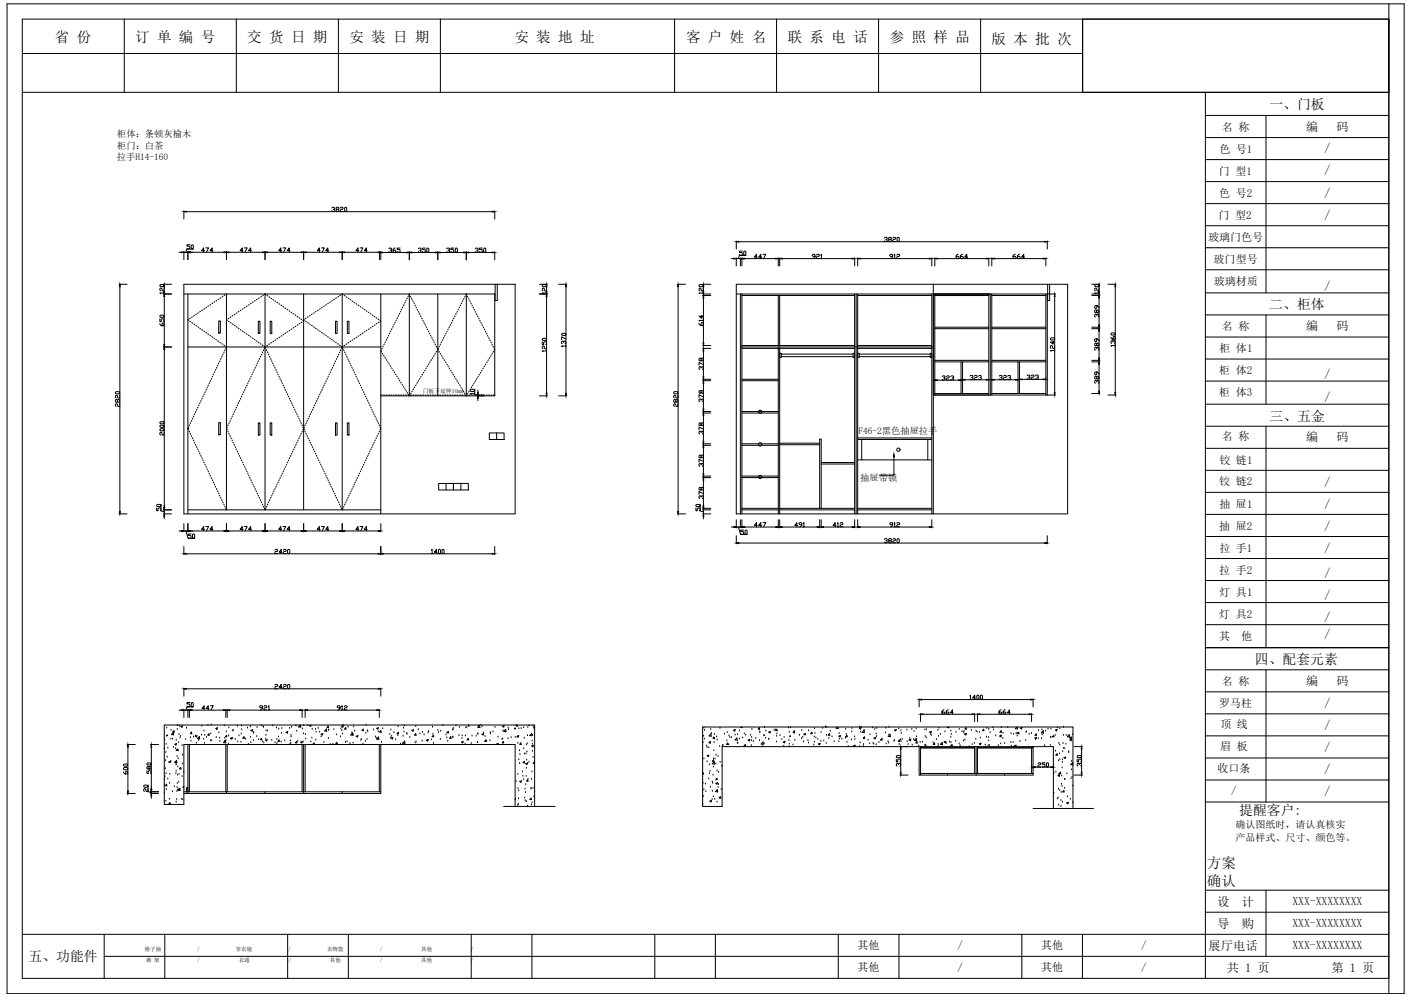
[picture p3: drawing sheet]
<svg xmlns="http://www.w3.org/2000/svg" width="297mm" height="210mm" viewBox="0 0 297 210" stroke-linecap="round" stroke-linejoin="round" font-family="sans-serif">
<defs><g id="words">
<g font-size="3.1">
<text x="11.6" y="8.7">省 份</text>
<text x="28.5" y="8.8">订 单 编 号</text>
<text x="52.1" y="8.7">交 货 日 期</text>
<text x="73.6" y="8.8">安 装 日 期</text>
<text x="108.4" y="8.8">安 装 地 址</text>
<text x="144.5" y="8.7">客 户 姓 名</text>
<text x="165.9" y="8.8">联 系 电 话</text>
<text x="187.5" y="8.7">参 照 样 品</text>
<text x="208.9" y="9.2">版 本 批 次</text>
<text x="254.2" y="182.7">方案</text>
<text x="254.2" y="186.6">确认</text>
</g>
<g font-size="2.9">
<text x="267.4" y="22.9">一、门板</text>
<text x="267.4" y="65.2">二、柜体</text>
<text x="267.4" y="88.5">三、五金</text>
<text x="264.4" y="139.8">四、配套元素</text>
<text x="261" y="171.6">提醒客户:</text>
<text x="6" y="202.4">五、功能件</text>
</g>
<g font-size="2.6">
<text x="275.2" y="27.5">编</text>
<text x="281.6" y="27.5">码</text>
<text x="279" y="32.1">/</text>
<text x="279" y="41.5">/</text>
<text x="279" y="36.7">/</text>
<text x="279" y="46.1">/</text>
<text x="279" y="61">/</text>
<text x="275.2" y="69.5">编</text>
<text x="281.6" y="69.5">码</text>
<text x="279" y="79.5">/</text>
<text x="279" y="84.4">/</text>
<text x="275.2" y="92.8">编</text>
<text x="281.6" y="92.8">码</text>
<text x="279" y="102.2">/</text>
<text x="279" y="106.9">/</text>
<text x="279" y="111.5">/</text>
<text x="279" y="116.1">/</text>
<text x="279" y="121.5">/</text>
<text x="279" y="126.2">/</text>
<text x="279" y="130.8">/</text>
<text x="279" y="134.4">/</text>
<text x="275.2" y="144.3">编</text>
<text x="279" y="148.9">/</text>
<text x="281.6" y="144.3">码</text>
<text x="279" y="153.5">/</text>
<text x="279" y="158.1">/</text>
<text x="279" y="162.8">/</text>
<text x="279" y="167.4">/</text>
<text x="256.4" y="190.7">设</text>
<text x="261.6" y="190.7">计</text>
<text x="256.4" y="195.3">导</text>
<text x="261.6" y="195.3">购</text>
<text x="254.6" y="200">展厅电话</text>
<text x="258.5" y="204.6">共 1 页</text>
<text x="280.5" y="204.6">第 1 页</text>
</g>
<g font-size="2.5">
<text x="272.3" y="190.6">XXX-XXXXXXXX</text>
<text x="272.3" y="195.2">XXX-XXXXXXXX</text>
<text x="272.3" y="199.9">XXX-XXXXXXXX</text>
</g>
<g font-size="2.3">
<text x="257.4" y="27.5">名 称</text>
<text x="256.9" y="32.1">色 号1</text>
<text x="256.8" y="36.8">门 型1</text>
<text x="256.8" y="41.4">色 号2</text>
<text x="256.7" y="46.2">门 型2</text>
<text x="254.5" y="50.8">玻璃门色号</text>
<text x="255.7" y="55.4">玻门型号</text>
<text x="255.7" y="60.1">玻璃材质</text>
<text x="257.4" y="69.5">名 称</text>
<text x="256.9" y="74.1">柜 体1</text>
<text x="256.9" y="78.7">柜 体2</text>
<text x="256.9" y="83.4">柜 体3</text>
<text x="257.4" y="92.7">名 称</text>
<text x="256.9" y="97.8">铰 链1</text>
<text x="256.9" y="102">铰 链2</text>
<text x="256.9" y="107">抽 屉1</text>
<text x="256.9" y="111.7">抽 屉2</text>
<text x="256.9" y="116.2">拉 手1</text>
<text x="256.8" y="120.8">拉 手2</text>
<text x="256.9" y="125.5">灯 具1</text>
<text x="256.8" y="130.1">灯 具2</text>
<text x="256.8" y="134.7">其</text>
<text x="261.5" y="134.7">他</text>
<text x="256.8" y="148.8">罗马柱</text>
<text x="257.4" y="144.2">名 称</text>
<text x="257.1" y="153.3">顶 线</text>
<text x="257.1" y="158">眉 板</text>
<text x="256.5" y="162.6">收口条</text>
<text x="259.4" y="167.2">/</text>
<text x="180.7" y="199.9">其他</text>
<text x="201.7" y="199.8">/</text>
<text x="219.3" y="199.9">其他</text>
<text x="240.4" y="199.8">/</text>
<text x="180.7" y="204.5">其他</text>
<text x="201.7" y="204.5">/</text>
<text x="219.3" y="204.5">其他</text>
<text x="240.4" y="204.5">/</text>
</g>
<g font-size="2.1">
<text x="260.3" y="174.3">确认图纸时，请认真核实</text>
<text x="260.3" y="177">产品样式、尺寸、颜色等。</text>
</g>
<g font-size="2">
<text x="24.7" y="28.8">柜体：条顿灰榆木</text>
<text x="24.6" y="33.8">拉手H14-160</text>
<text x="24.7" y="31.3">柜门：白茶</text>
<text x="180.8" y="91.4">F46-2黑色抽屉拉手</text>
<text x="181.2" y="101.2">抽屉带锁</text>
</g>
<g font-size="1.2">
<text x="89" y="82.7">门板下延伸10mm</text>
<text x="30.5" y="200.3">格子抽</text>
<text x="30.8" y="202.6">裤 架</text>
<text x="41.5" y="200.3">/</text>
<text x="41.5" y="202.6">/</text>
<text x="49.7" y="200.3">穿衣镜</text>
<text x="50.3" y="202.6">衣通</text>
<text x="60.8" y="200.3">/</text>
<text x="60.8" y="202.6">/</text>
<text x="68.9" y="200.3">衣物篮</text>
<text x="69.5" y="202.6">其他</text>
<text x="80" y="200.3">/</text>
<text x="80" y="202.6">/</text>
<text x="88.7" y="200.3">其他</text>
<text x="88.7" y="202.6">其他</text>
<text x="99.2" y="200.3">/</text>
<text x="99.2" y="202.6">/</text>
</g>
</g></defs>
<!-- layer: 0 -->
<g fill="none" stroke="#000" stroke-width=".21">
<path d="M228.1 4h64.5v15.4h-64.5zM25.1 59.8h1.7M33.8 59.9h.6l.2 .3-.2 .2h-.6l-.1-.2zM34.4 59.8h1.7M37.7 53.1h.5M38.7 44.4v1.7M38.7 52.9v1.8M38.7 59.8h69.8v48.4h-69.8zM38.7 53.1h.9M39.2 44.6h64.5M39.6 52.9v1.8M40 51.5h-.6v.3h.4l.2 .2-.2 .4-.4-.1"/>
<path d="M40.1 53.1h7.1M40.4 51.5l.3 .2v.6l-.1 .1-.3-.1v-.6zM40.8 52.4h-1.5l-.1 .7M43.1 52.8h-.6l.4-.6v.9M43.3 52.2h.6l-.4 .9M44.8 52.8h-.6l.5-.6v.9M47.7 52.9v1.8M48.2 53.1h7.1M51.2 52.8h-.6l.4-.6v.9M51.5 52.2h.6l-.5 .9M53 52.8h-.6l.4-.6v.9M55.8 52.9v1.8"/>
<path d="M56.3 53.1h7.2M59.3 52.8h-.6l.5-.6v.9M59.6 52.2h.6l-.4 .9M61.1 52.8h-.6l.4-.6v.9M64 52.9v1.8M64.5 53.1h7.1M67.4 52.8h-.6l.5-.6v.9M67.7 52.2h.6l-.4 .9M69.2 52.8h-.6l.5-.6v.9M69.9 43.8l.5-.2 .1 .3-.3 .2M70.4 44.1l.1 .1-.1 .3-.5-.1M71 44.1l-.2-.2 .2-.3 .4 .2-.2 .3-.4 .1 .2 .3 .4-.1-.2-.3"/>
<path d="M71.7 43.8l.1-.2 .5 .2-.2 .3-.4 .1v.3h.6M72.1 52.9v1.8M72.6 43.8l.1-.2 .3 .2v.6l-.1 .1-.3-.1zM72.6 53.1h7.1M75.6 52.8h-.6l.4-.6v.9M75.9 52.2h.6l-.5 .9M77.3 52.8h-.5l.4-.6v.9M80 53v1.7M80.2 52.9v1.8M80.5 53.2h5.2M81.9 52.4l.2-.2 .4 .2-.3 .3M82.4 52.7l.1 .1-.1 .3-.5-.1"/>
<path d="M83.2 52.2l-.4 .3v.5l.4 .1 .2-.3-.2-.1h-.4M84.3 52.2h-.6v.3h.4l.2 .2-.2 .4-.4-.1M86.2 53v1.7M86.7 53.2h5M88.1 52.4l.5-.2 .1 .3-.3 .2M88.6 52.7l.1 .1-.1 .3-.5-.1M89.6 52.2h-.6v.3h.5l.1 .2-.1 .4-.5-.1M89.9 52.4l.1-.2 .3 .2v.6l-.1 .1-.3-.1zM92.2 53v1.7M92.7 53.2h5M94.1 52.4l.5-.2 .1 .3-.3 .2M94.6 52.7l.1 .1-.1 .3-.5-.1"/>
<path d="M95.6 52.2h-.6v.3h.4l.2 .2-.2 .4-.4-.1M95.9 52.4l.2-.2 .3 .2v.6l-.2 .1-.3-.1zM98.2 53v1.7M98.7 53.2h5M100.1 52.4l.5-.2 .1 .3-.3 .2M100.6 52.7l.1 .1-.1 .3-.5-.1M101.6 52.2h-.6v.3h.5l.1 .2-.1 .4-.5-.1M101.9 52.4l.1-.2 .3 .2v.6l-.1 .1-.3-.1zM104.2 44.4v1.7M104.2 53v1.7M104.3 59.8v3.5h.5v-3.5M113.6 59.8h1.7"/>
<path d="M117.7 59.8h1.7M142.7 59.8h1.7M148 59.8h1.7M154.1 54.4h.5M155.1 59.8h69.8v48.4h-69.8zM155.1 50.7v1.7M155.1 54.3v1.7M155.1 54.4h.9M155.6 50.9h64.5M156 54.3v1.7M156.3 54.3v1.7M156.4 52.9h-.6v.3h.4l.2 .1-.2 .4-.4-.1"/>
<path d="M156.5 54.4h6.9M156.7 53l.1-.1 .3 .1v.6l-.1 .1-.3-.1zM157.2 53.8h-1.5l-.1 .6M159.5 54.1h-.6l.5-.6v.9M160.4 54.1h-.6l.5-.6v.9M160.7 53.5h.6l-.4 .9M164 54.3v1.7M164.3 54.3v1.7M164.8 54.4h14.7M171.7 54h-.4l-.2-.2 .2-.3 .4 .2v.4l-.4 .3M172 53.7l.1-.2 .5 .2-.2 .3-.4 .1v.3h.6M172.9 53.7l.1-.2v.9"/>
<path d="M172.9 54.4h.3M180 54.3v1.7M180.7 54.3v1.7M181.2 54.4h14.6M186.3 50.1l.5-.1 .1 .3-.3 .1M186.8 50.4l.1 .2-.1 .2-.5-.1M187.3 50.4l-.1-.1 .1-.3h.3l.2 .3-.5 .1-.1 .3 .4 .1 .2-.1-.2-.3M188 54h-.4l-.1-.2 .1-.3 .4 .2v.4l-.4 .3M188.1 50.1l.1-.1 .5 .1-.2 .3-.4 .2v.2h.6M188.3 53.7l.2-.2v.9M188.3 54.4h.3M188.9 53.7l.2-.2 .4 .2-.1 .3-.5 .1v.3h.6"/>
<path d="M189 50.1l.1-.1 .3 .1v.6l-.1 .1-.3-.1zM196.3 54.3v1.7M196.6 59.8v48.4M196.9 54.3v1.7M197.4 54.4h10.4M201.9 53.5l-.5 .3v.5l.5 .1 .1-.3-.1-.1h-.5M202.8 53.5l-.5 .3v.5l.5 .1 .1-.1-.1-.3h-.5M203.8 54.1h-.6l.5-.6v.9M208.3 54.3v1.7M208.9 54.3v1.7M209.4 54.4h10.4M213.9 53.5l-.5 .3v.5l.5 .1 .1-.1-.1-.3h-.5"/>
<path d="M214.8 53.5l-.5 .3v.5l.2 .1 .4-.1-.1-.3h-.5M215.8 54.1h-.6l.5-.6v.9M220.3 54.3v1.7M220.6 50.7v1.7M220.7 59.8v3.5h.4v-3.5M230 59.8h1.7M233.4 59.8h1.7M25.3 60.4v47.3M33.7 68.1l.3 .5h.4l.2-.5-.2-.1-.3 .1v.5M33.7 67.1v.6h.3v-.4l.4-.2 .2 .2-.2 .4M33.8 66.4h.6l.2 .3-.2 .1h-.6l-.1-.1zM34.4 73.1h1.7"/>
<path d="M34.4 61.9h1.7M34.6 61.7h-.9l.1 .1M34.6 60.6v.6l-.5-.1-.1-.5-.3 .2 .1 .4M34.6 61.5v.3M34.6 60.4v1M34.6 62.4v10.1M34.6 73.6v33.2M38.7 61.9h65.6M39.6 61.9v46.3M39.6 73.1h40.6M39.7 67.3v.1M40 67.6l.2 .1"/>
<path d="M40.1 67l-.2 .1M40.4 67.9l.2 .1M40.5 66.7l-.2 .1M40.8 68.2l.2 .1M41 66.4l-.2 .1M41.3 68.5l.1 .1M41.4 66.1l-.2 .1M41.7 68.8l.1 .1M41.8 65.9l-.2 .1M42.1 69.1l.1 .1M42.2 65.6l-.1 .1M42.5 69.4l.2 .1"/>
<path d="M42.7 65.3l-.2 .1M42.9 69.7l.2 .1M43.1 65l-.2 .1M43.3 70l.2 .1M43.5 64.7l-.2 .1M43.8 70.3l.1 .1M43.9 64.4l-.1 .1M44.2 70.6l.2 .1M44.4 64.1l-.2 .1M44.6 79.7l-.1 .1M44.6 70.9l.2 .1M44.8 79.2l-.1 .2"/>
<path d="M44.8 63.8l-.2 .2M45 78.7l-.1 .2M45 71.2l.2 .1M45.2 78.3l-.1 .2M45.2 63.5l-.1 .2M45.4 77.8v.2M45.5 71.5l.1 .1M45.7 63.3l-.2 .1M45.7 77.4l-.1 .1M45.9 71.8l.1 .1M45.9 76.9l-.1 .2M46.1 67.6h.3v2.5h-.3z"/>
<path d="M46.1 63l-.2 .1M46.1 76.4l-.1 .2M46.3 72.1l.2 .1M46.3 76l-.1 .1M46.5 62.7l-.2 .1M46.5 75.5v.2M46.7 72.4l.2 .1M46.8 75l-.1 .2M46.9 62.4l-.1 .1M47 74.6l-.1 .1M47.1 72.7l.2 .1M47.2 74.1l-.1 .2"/>
<path d="M47.4 62.1l-.2 .1M47.4 73.6l-.1 .2M47.6 72.9l.1 .2-.1 .2M47.6 62l.1-.1v45.4l-.1-.3M47.8 67.3l.1 .1M48.1 67.6l.2 .1M48.2 67l-.2 .1M48.5 67.9l.2 .1M48.7 66.7l-.2 .1M49 68.2l.1 .1M49.1 66.4l-.2 .1M49.4 68.5l.2 .1"/>
<path d="M49.5 66.1l-.2 .1M49.8 68.8l.2 .1M49.9 65.9l-.1 .1M50.2 69.1l.2 .1M50.4 65.6l-.2 .1M50.6 69.4l.2 .1M50.8 65.3l-.2 .1M51.1 69.7l.1 .1M51.2 65l-.1 .1M51.5 70l.1 .1M51.6 64.7l-.1 .1M51.9 70.3l.2 .1"/>
<path d="M52.1 64.4l-.2 .1M52.3 70.6l.2 .1M52.5 64.1l-.2 .1M52.7 79.7l-.1 .1M52.7 70.9l.2 .1M52.9 79.2l-.1 .2M52.9 63.8l-.1 .2M53.1 78.7l-.1 .2M53.2 71.2l.1 .1M53.4 63.5l-.2 .2M53.4 78.3l-.1 .2M53.6 77.8l-.1 .2"/>
<path d="M53.6 71.5l.1 .1M53.8 63.3l-.2 .1M53.8 77.4l-.1 .1M54 71.8l.2 .1M54 76.9l-.1 .2M54.2 63l-.2 .1M54.3 76.4l-.2 .2M54.4 67.6h.4v2.6h-.4zM54.4 72.1l.2 .1M54.5 76l-.1 .1M54.6 62.7l-.1 .1M54.7 75.5l-.1 .2"/>
<path d="M54.8 72.4l.2 .1M54.9 75l-.1 .2M55.1 62.4l-.2 .1M55.1 74.6l-.1 .1M55.3 72.7l.1 .1M55.4 74.1l-.1 .2M55.5 62.1l-.2 .1M55.6 73.6l-.1 .2M55.7 72.9l.2 .1M55.7 73.3l.1-.2 .2 .2M55.8 61.9v45.4M55.8 61.9v.1"/>
<path d="M55.8 61.9l.2 .1M56.1 73.6l.1 .2M56.2 62.2l.2 .1M56.3 74.1l.1 .2M56.4 72.7l-.2 .1M56.6 74.6v.1M56.7 62.5l.1 .1M56.8 75l.1 .2M56.8 72.4l-.2 .1M56.9 67.6h.4v2.6h-.4zM57 75.5l.1 .2M57.1 62.8l.1 .1"/>
<path d="M57.2 72.1l-.2 .1M57.2 76l.1 .1M57.4 76.4l.1 .2M57.5 63.1l.2 .1M57.6 71.8l-.1 .2M57.7 76.9v.2M57.9 77.4l.1 .1M57.9 63.4l.2 .1M58.1 71.6l-.2 .1M58.1 77.8l.1 .2M58.3 78.3l.1 .2M58.3 63.7l.2 .1"/>
<path d="M58.5 71.3l-.2 .1M58.5 78.7l.1 .2M58.8 63.9l.1 .2M58.8 79.2v.2M58.9 71l-.1 .1M59 79.7l.1 .1M59.2 64.2l.2 .2M59.4 70.7l-.2 .1M59.6 64.5l.2 .2M59.8 70.4l-.2 .1M60 64.8l.2 .1M60.2 70.1l-.2 .1"/>
<path d="M60.5 65.1l.1 .1M60.6 69.8l-.1 .1M60.9 65.4l.1 .1M61 69.5l-.1 .1M61.3 65.7l.2 .1M61.5 69.2l-.2 .1M61.7 66l.2 .1M61.9 68.9l-.2 .2M62.1 66.3l.2 .1M62.3 68.7l-.1 .1M62.6 66.6l.1 .1M62.8 68.4l-.2 .1"/>
<path d="M63 66.9l.2 .1M63.2 68.1l-.2 .1M63.4 67.2l.2 .1M63.6 67.8l-.2 .1M63.8 67.5l.2 .1h-.1M64 61.9v45.4M64.1 67.3v.1M64.4 67.6l.1 .1M64.5 67l-.2 .1M64.8 67.9l.2 .1M64.9 66.7l-.2 .1M65.2 68.2l.2 .1"/>
<path d="M65.3 66.4l-.1 .1M65.6 68.5l.2 .1M65.8 66.1l-.2 .1M66.1 68.8l.1 .1M66.2 65.9l-.2 .1M66.5 69.1l.1 .1M66.6 65.6l-.2 .1M66.9 69.4l.2 .1M67.1 65.3l-.2 .1M67.3 69.7l.2 .1M67.5 65l-.2 .1M67.7 70l.2 .1"/>
<path d="M67.9 64.7l-.2 .1M68.2 70.3l.1 .1M68.3 64.4l-.1 .1M68.6 70.6l.1 .1M68.7 64.1l-.1 .1M69 79.7l-.1 .1M69 70.9l.2 .1M69.2 79.2l-.1 .2M69.2 63.8l-.2 .2M69.4 78.7l-.1 .2M69.4 71.2l.2 .1M69.6 78.3l-.1 .2"/>
<path d="M69.6 63.5l-.2 .2M69.8 77.8l-.1 .2M69.9 71.5l.1 .1M70 63.3l-.1 .1M70.1 77.4l-.1 .1M70.3 71.8l.1 .1M70.3 76.9l-.1 .2M70.5 63l-.2 .1M70.5 76.4l-.1 .2M70.7 67.6h.3v2.6h-.3zM70.7 72.1l.1 .1M70.7 76l-.1 .1"/>
<path d="M70.9 62.7l-.2 .1M70.9 75.5l-.1 .2M71.1 72.4l.2 .1M71.2 75l-.1 .2M71.3 62.4l-.1 .1M71.4 74.6l-.1 .1M71.5 72.7l.2 .1M71.6 74.1l-.1 .2M71.8 62.1l-.2 .1M71.8 73.6l-.1 .2M71.9 72.9l.3 .1M71.9 73.3l.2-.2 .1 .2"/>
<path d="M72.1 61.9v45.4M72.1 61.9l-.1 .1M72.1 61.9l.1 .1M72.4 73.6l.1 .2M72.5 62.2l.2 .1M72.6 74.1l.1 .2M72.6 72.7l-.1 .1M72.8 74.6l.1 .1M72.9 62.5l.2 .1M73 75l.1 .2M73 72.4l-.1 .1M73.2 67.6h.3v2.6h-.3z"/>
<path d="M73.3 75.5v.2M73.3 62.8l.2 .1M73.5 76l.1 .1M73.5 72.1l-.2 .1M73.7 76.4l.1 .2M73.7 63.1l.2 .1M73.9 71.8l-.2 .2M73.9 76.9l.1 .2M74.1 77.4l.1 .1M74.2 63.4l.1 .1M74.3 71.6l-.2 .1M74.4 77.8v.2"/>
<path d="M74.6 78.3l.1 .2M74.6 63.7l.2 .1M74.8 71.3l-.2 .1M74.8 78.7l.1 .2M75 79.2l.1 .2M75 63.9l.2 .2M75.2 71l-.2 .1M75.2 79.7l.1 .1M75.4 64.2l.2 .2M75.6 70.7l-.2 .1M75.9 64.5l.1 .2M76 70.4l-.1 .1"/>
<path d="M76.3 64.8l.2 .1M76.5 70.1l-.2 .1M76.7 65.1l.2 .1M76.9 69.8l-.2 .1M77.1 65.4l.2 .1M77.3 69.5l-.2 .1M77.6 65.7l.1 .1M77.7 69.2l-.1 .1M78 66l.1 .1M78.2 68.9l-.2 .2M78.4 66.3l.2 .1M78.6 68.7l-.2 .1"/>
<path d="M78.8 66.6l.2 .1M79 68.4l-.2 .1M79.2 66.9l.2 .1M79.4 68.1l-.1 .1M79.7 67.2l.1 .1M79.9 67.8l-.2 .1M80.1 67.5l.1 .1h-.1M80.2 61.9v46.3M80.3 73.8l.1 .3M80.5 73.3l-.1 .2M80.5 74.4l.2 .2M80.7 72.9l-.1 .2"/>
<path d="M80.8 74.8l.1 .2M81 72.4l-.1 .2M81.1 75.3l.1 .1M81.2 72l-.1 .1M81.4 75.7l.1 .2M81.4 71.5l-.1 .2M81.7 71l-.1 .2M81.7 76.1l.1 .2M81.9 70.6l-.1 .1M81.9 76.6l.1 .1M82.1 70.1l-.1 .2M82.2 77l.1 .2"/>
<path d="M82.3 69.6v.2M82.5 77.4l.1 .2M82.6 69.2l-.1 .2M82.8 77.9l.1 .1M82.8 68.7l-.1 .2M83 68.3v.1M83 78.3l.1 .2M83.3 67.8l-.1 .2M83.3 78.7l.1 .2M83.5 67.3l-.1 .2M83.6 79.2l.1 .1M83.7 66.9l-.1 .2"/>
<path d="M83.9 79.6l.1 .2M84 66.4l-.1 .2M84.2 66l-.1 .2M84.4 65.5l-.1 .2M84.6 65.1v.1M84.9 64.6l-.1 .2M85.1 64.1l-.1 .2M85.3 63.7v.1M85.6 63.2l-.1 .2M85.8 62.7l-.1 .2M86 62.3l-.1 .2M86.2 61.9v21.4"/>
<path d="M86.2 61.9v.1M86.2 61.9l.1 .2M86.5 62.4l.1 .2M86.7 62.8l.1 .2M86.9 63.3l.1 .2M87.2 63.7l.1 .2M87.4 64.2l.1 .2M87.7 64.7v.1M87.9 65.1l.1 .2M88.1 65.6l.1 .2M88.3 66l.2 .2M88.5 79.7l-.1 .1"/>
<path d="M88.6 66.5l.1 .2M88.7 79.2l-.1 .2M88.8 67l.1 .1M89 78.8l-.1 .2M89.1 67.4l.1 .2M89.3 78.4l-.1 .1M89.3 67.9l.1 .2M89.5 68.3l.1 .2M89.6 77.9l-.1 .2M89.8 68.8l.1 .2M89.8 77.5l-.1 .1M90 69.2l.1 .2"/>
<path d="M90.1 77l-.1 .2M90.2 69.7l.1 .2M90.4 76.6l-.1 .2M90.5 70.2l.1 .1M90.6 76.2l-.1 .1M90.7 70.6l.1 .2M90.9 75.7l-.1 .2M91 71.1v.2M91.2 75.3l-.1 .2M91.2 71.5l.1 .2M91.4 72l.1 .2M91.4 74.9l-.1 .1"/>
<path d="M91.7 72.4v.2M91.7 74.4l-.1 .2M91.9 72.9l.1 .2M92 74l-.1 .2M92.1 73.3v.4M92.2 61.9v21.4M92.3 73.3l-.1 .3 .1 .1M92.5 74l.1 .2M92.6 72.9l-.1 .2M92.8 74.4l.1 .2M92.8 72.4l-.1 .2M93 72l-.1 .2"/>
<path d="M93 74.9l.1 .1M93.3 71.5l-.1 .2M93.3 75.3l.1 .2M93.5 71.1l-.1 .2M93.6 75.7l.1 .2M93.7 70.6l-.1 .2M93.8 76.2l.1 .1M94 70.2l-.1 .1M94.1 76.6l.1 .2M94.2 69.7l-.1 .2M94.4 77l.1 .2M94.4 69.2v.2"/>
<path d="M94.6 77.5l.1 .1M94.7 68.8l-.1 .2M94.9 68.3l-.1 .2M94.9 77.9l.1 .2M95.2 67.9l-.1 .2M95.2 78.4l.1 .1M95.4 67.4l-.1 .2M95.4 78.8l.1 .2M95.6 67l-.1 .1M95.7 79.2l.1 .2M95.9 66.5l-.1 .2M96 79.7l.1 .1"/>
<path d="M96.1 66l-.1 .2M96.3 65.6l-.1 .2M96.6 65.1l-.1 .2M96.8 64.7l-.1 .1M97 64.2l-.1 .2M97.3 63.7l-.1 .2M97.5 63.3l-.1 .2M97.7 62.8v.2M98 62.4l-.1 .2M98.2 61.9v21.4M98.2 61.9l-.1 .2M98.2 61.9l.1 .2"/>
<path d="M98.5 62.4l.1 .2M98.7 62.9l.1 .1M99 63.3v.2M99.2 63.8l.1 .2M99.4 64.2l.1 .2M99.7 64.7v.2M99.9 65.1l.1 .2M100.1 65.6l.1 .2M100.4 66l.1 .2M100.5 79.7l-.1 .2M100.6 66.5l.1 .2M100.8 79.3l-.2 .1"/>
<path d="M100.8 67l.1 .1M101 78.8l-.1 .2M101.1 67.4l.1 .2M101.3 78.4l-.1 .2M101.3 67.9l.1 .2M101.5 68.3l.1 .2M101.6 77.9l-.1 .2M101.8 68.8l.1 .2M101.8 77.5l-.1 .2M102 69.2l.1 .2M102.1 77.1l-.1 .1M102.2 69.7l.1 .2"/>
<path d="M102.4 76.6l-.1 .2M102.5 70.2l.1 .1M102.6 76.2l-.1 .2M102.7 70.6l.1 .2M102.9 75.7l-.1 .2M103 71.1v.2M103.2 75.3l-.1 .2M103.2 71.6l.1 .1M103.4 72l.1 .2M103.4 74.9l-.1 .1M103.7 72.5v.1M103.7 74.4l-.1 .2"/>
<path d="M103.9 72.9l.1 .2M104 74l-.1 .2M104.1 73.4v.3M104.2 61.9v21.4h-24M113.6 61.9h1.7M114.2 72v.5h.3v-.4l.2-.1 .4 .1-.1 .4M114.2 71.4l.2-.2h.6l.1 .3-.1 .2h-.6zM114.2 60.1l.2-.2h.6l.1 .3-.1 .2h-.6zM115.1 73.9h-.9l.2 .1M115.1 72.8v.6h-.3l-.3-.6-.3 .2 .2 .4M115.1 61.7h-.9l.2 .1M115.1 60.6v.6h-.3l-.3-.6-.3 .2 .2 .4"/>
<path d="M115.1 61.5v.3M115.1 60.4v1M115.1 62.4v20.4M118.3 70.3l.2-.1h.6l.1 .3-.1 .1h-.6zM118.8 72.1l-.2-.3-.3 .2v.2l.2 .2M118.8 72l.1-.2 .3 .2-.1 .4M119.2 72.9h-.9l.2 .1M119.2 71.4l-.9-.5v.6M119.2 60.4v22.4M142.9 60.4v47.3M147.3 68.1l.3 .4h.4l.1-.4-.1-.2-.3 .2v.4M147.3 60.1l.1-.2h.6l.1 .3-.1 .2h-.6z"/>
<path d="M147.7 77.5l-.3-.3-.1 .2 .1 .4M147.7 77.4l.1-.2 .3 .2-.1 .4M147.7 75.6l.1-.2 .3 .2v.2l-.3 .2-.1-.4-.3-.2-.1 .4 .1 .2 .3-.2M147.8 66.4v.6l-.5-.4h.8M148 61.9h1.7M148 73.3h1.7M148 72.7h1.7M148 62.2h1.7M148 79.8h1.7M148.1 76.8l-.8-.5v.6M148.1 67.5h-.8l.1 .1M148.1 61.7h-.8l.1 .1"/>
<path d="M148.1 60.6v.6h-.3l-.2-.6-.3 .2 .1 .4M148.1 61.5v.3M148.1 67.3v.3M148.2 60.4v1M148.2 62.7v9.5M148.2 73.9v5.4M155.1 61.9h67.3M156 73.1h40.6M156 61.9v46.3M156.3 61.9v46.3M156.3 73.3h7.7M156.3 72.7h23.7"/>
<path d="M156.3 62.2h23.7M156.3 79.8h7.7M164 62.2v10.5M164 73.1v35.1M164.3 74.4h.3v.9h-.3zM164.3 62.2v10.5M164.3 73.1v35.1M164.3 73.3h15.7M164.6 75.1h15.1M164.6 74.6h15.1M179.7 74.4h.3v.9h-.3zM180 61.9v46.3"/>
<path d="M180.4 61.9v46.3M180.7 74.4h.3v.9h-.3zM180.7 61.9v46.3M180.7 73.3h15.6M180.7 72.7h15.6M180.7 62.2h15.6M181 75.1h15M181 74.6h15M196 74.4h.3v.9h-.3zM196.3 61.9v46.3M196.9 62.2h11.4M196.9 61.9v21.3"/>
<path d="M196.9 75.9h11.4M196.9 76.2h11.4M196.9 68.9h11.4M196.9 69.2h11.4M198.5 79.3l.1-.2 .5 .2-.3 .3M198.9 79.6l.2 .1-.2 .3-.4-.1M199.4 79.3l.1-.2 .5 .2-.2 .3-.4 .1v.3h.6M200.3 79.3l.4-.2 .2 .3-.3 .2M200.7 79.6l.2 .1-.2 .3-.4-.1M202.5 76.2v6.7M202.8 76.2v6.7M203.3 80h4.5"/>
<path d="M204.3 79.2l.5-.2 .2 .3-.3 .2M204.8 79.5l.2 .1-.2 .3-.5-.1M205.3 79.2l.1-.2 .4 .2-.1 .3-.4 .1v.3h.5M206.1 79.2l.5-.2 .1 .3-.3 .2M206.6 79.5l.1 .1-.1 .3-.5-.1M208.3 61.9v21.3M208.6 61.9v21.3M208.9 62.2h11.4M208.9 61.9v21.3M208.9 75.9h11.4M208.9 76.2h11.4M208.9 68.9h11.4"/>
<path d="M208.9 69.2h11.4M209.4 80h4.6M210.5 79.2l.2-.2 .4 .2-.3 .3M210.9 79.5l.2 .1-.2 .3-.4-.1M211.4 79.2l.1-.2 .5 .2-.1 .3-.5 .1v.3h.6M212.3 79.2l.4-.2 .2 .3-.3 .2M212.7 79.5l.2 .1-.2 .3-.4-.1M214.5 76.2v6.7M214.8 76.2v6.7M215.3 79.9h4.5M216.4 79.1l.4-.1 .2 .3-.3 .1M216.8 79.4l.2 .2-.2 .2-.4-.1"/>
<path d="M217.3 79.1l.1-.1 .4 .1-.1 .3-.4 .2v.2h.5M218.1 79.1l.2-.1 .4 .1-.3 .3M218.6 79.4l.1 .2-.1 .2-.5-.1M220.3 61.9v21.3M220.6 61.9v21.3M221.3 71.3l.1-.2h.6l.2 .3-.2 .2h-.6zM221.9 71.9v.6l-.6-.5h.9M222.2 73.8h-.9l.1 .1M222.2 72.8v.5l-.5-.1-.1-.4-.3 .1 .1 .4M222.2 73.6v.3M222.2 62.4v20.2M230 61.9h1.7"/>
<path d="M230 62.2h1.7M230 75.9h1.7M230 76.2h1.7M230 68.9h1.7M230 69.2h1.7M230.6 60.1l.2-.2h.6l.1 .3-.1 .2h-.6zM231.1 79.4l.1-.2 .3 .2v.3l-.3 .1-.1-.4-.3-.2-.2 .5 .2 .1 .3-.1M231.1 78.3v.5l-.3 .1-.2-.1 .2-.5h.4l.3 .5M231.1 73.4l-.2-.3h-.1l-.2 .2 .2 .4M231.1 73.3l.1-.2 .3 .2-.1 .4M231.1 72.4l.1-.2 .3 .2v.3l-.3 .1-.1-.4-.3-.2-.2 .5 .2 .1 .3-.1M231.1 71.3v.5l-.3 .1-.2-.1 .2-.5h.4l.3 .5"/>
<path d="M231.1 66.4l-.2-.3h-.1l-.2 .2 .2 .4M231.1 66.3l.1-.2 .3 .2-.1 .4M231.1 65.4l.1-.2 .3 .2v.3l-.3 .1-.1-.4-.3-.2-.2 .5 .2 .1 .3-.1M231.1 64.4v.4l-.3 .1-.2-.1 .2-.4h.4l.3 .4M231.5 61.7h-.9l.2 .1M231.5 60.6v.6h-.3l-.3-.6-.3 .2 .2 .4M231.5 61.5v.3M231.5 60.4v1M231.5 62.7v5.7M231.5 69.7v5.7M231.5 76.7v5.6M234 71l.3 .4h.5l.1-.4-.1-.2-.3 .2v.4"/>
<path d="M234 70.2l.2-.1h.6l.1 .3-.1 .1h-.6zM234.5 72l-.2-.3-.3 .2 .2 .4M234.5 71.9l.1-.2 .3 .2-.1 .4M234.9 72.8h-.9l.2 .1M235 60.4v22.2M24.3 82.6l.2-.1h.6l.1 .3-.1 .1h-.6zM24.8 84.3l.1-.2 .3 .2-.1 .4-.3-.2-.2-.4-.3 .2 .2 .4 .3-.2M25.2 85v.6h-.3l-.1-.5-.3-.1-.2 .1 .2 .5M25.2 83.2v.6h-.3l-.1-.4-.3-.2-.2 .2 .2 .4M33.8 90.3h.6l.2 .3-.2 .1h-.6l-.1-.1zM33.8 89.5h.6l.2 .3-.2 .2h-.6l-.1-.2zM33.8 88.8h.6l.2 .3-.2 .1h-.6l-.1-.1z"/>
<path d="M34.6 91v.6l-.5-.1-.1-.5-.3 .2 .1 .4M39.7 89.9l-.1 .3 .1 .3M39.9 90.8v.2M39.9 89.4v.2M40.1 91.2l.1 .2M40.2 89l-.1 .2M40.3 91.7l.1 .2M40.4 88.5l-.1 .2M40.5 92.2l.1 .2M40.6 88l-.1 .2M40.7 92.6l.1 .2M40.8 87.6l-.1 .2"/>
<path d="M41 93.1v.2M41 87.1v.2M41.2 93.6l.1 .2M41.3 86.6l-.1 .2M41.4 94l.1 .2M41.5 86.2l-.1 .2M41.6 94.5l.1 .2M41.7 85.7l-.1 .2M41.8 95l.1 .2M41.9 85.2l-.1 .2M42.1 95.4v.2M42.1 84.8v.2"/>
<path d="M42.3 95.9l.1 .2M42.4 84.3l-.1 .2M42.5 96.4l.1 .1M42.6 83.8l-.1 .2M42.7 96.8l.1 .2M42.8 83.4l-.1 .2M42.9 97.3l.1 .2M43 82.9l-.1 .2M43.2 97.8v.1M43.2 82.5v.1M43.4 98.2l.1 .2M43.5 82l-.1 .2"/>
<path d="M43.6 98.7l.1 .2M43.7 81.5l-.1 .2M43.8 99.1l.1 .2M43.9 81.1l-.1 .1M44 99.6l.1 .2M44.1 80.6l-.1 .2M44.3 80.1v.2M46.1 89h.3v2.5h-.3zM47.9 89.9l-.2 .3 .2 .3M48 90.8l.1 .2M48.1 89.4l-.1 .2M48.2 91.2l.1 .2"/>
<path d="M48.3 89l-.1 .2M48.4 91.7l.1 .2M48.5 88.5l-.1 .2M48.6 92.2l.1 .2M48.7 88l-.1 .2M48.9 92.6l.1 .2M49 87.6l-.1 .2M49.1 93.1l.1 .2M49.2 87.1l-.1 .2M49.3 93.6l.1 .2M49.4 86.6l-.1 .2M49.5 94l.1 .2"/>
<path d="M49.6 86.2l-.1 .2M49.7 94.5l.1 .2M49.8 85.7l-.1 .2M50 95l.1 .2M50.1 85.2l-.1 .2M50.2 95.4l.1 .2M50.3 84.8l-.1 .2M50.4 95.9l.1 .2M50.5 84.3l-.1 .2M50.6 96.4l.1 .1M50.7 83.8l-.1 .2M50.8 96.8l.1 .2"/>
<path d="M50.9 83.4l-.1 .2M51.1 97.3l.1 .2M51.2 82.9l-.1 .2M51.3 97.8l.1 .1M51.4 82.5l-.1 .1M51.5 98.2l.1 .2M51.6 82l-.1 .2M51.7 98.7l.1 .2M51.8 81.5l-.1 .2M51.9 99.1l.1 .2M52 81.1l-.1 .1M52.2 99.6l.1 .2"/>
<path d="M52.3 80.6l-.1 .2M52.5 80.1l-.1 .2M54.4 89h.4v2.6h-.4zM56.9 89h.4v2.6h-.4zM59.2 80.1l.1 .2M59.4 80.6l.1 .2M59.5 99.6l-.1 .2M59.6 81.1l.1 .1M59.7 99.1l-.1 .2M59.9 81.5v.2M59.9 98.7v.2M60.1 82l.1 .2"/>
<path d="M60.2 98.2l-.1 .2M60.3 82.5l.1 .1M60.4 97.8l-.1 .1M60.5 82.9l.1 .2M60.6 97.3l-.1 .2M60.7 83.4l.1 .2M60.8 96.8l-.1 .2M61 83.8v.2M61 96.4v.1M61.2 84.3l.1 .2M61.3 95.9l-.1 .2M61.4 84.8l.1 .2"/>
<path d="M61.5 95.4l-.1 .2M61.6 85.2l.1 .2M61.7 95l-.1 .2M61.8 85.7l.1 .2M61.9 94.5l-.1 .2M62.1 86.2v.2M62.1 94v.2M62.3 86.6l.1 .2M62.4 93.6l-.1 .2M62.5 87.1l.1 .2M62.6 93.1l-.1 .2M62.7 87.6l.1 .2"/>
<path d="M62.8 92.6l-.1 .2M62.9 88l.1 .2M63 92.2l-.1 .2M63.2 88.5v.2M63.2 91.7v.2M63.4 89l.1 .2M63.5 91.2l-.1 .2M63.6 89.4l.1 .2M63.7 90.8l-.1 .2M63.8 89.9l.2 .3-.2 .3M64.1 89.9l-.1 .3 .1 .3M64.2 90.8l.1 .2"/>
<path d="M64.3 89.4l-.1 .2M64.5 91.2l.1 .2M64.6 89l-.1 .2M64.7 91.7l.1 .2M64.8 88.5l-.1 .2M64.9 92.2l.1 .2M65 88l-.1 .2M65.1 92.6l.1 .2M65.2 87.6l-.1 .2M65.3 93.1l.1 .2M65.4 87.1l-.1 .2M65.6 93.6l.1 .2"/>
<path d="M65.7 86.6l-.1 .2M65.8 94l.1 .2M65.9 86.2l-.1 .2M66 94.5l.1 .2M66.1 85.7l-.1 .2M66.2 95l.1 .2M66.3 85.2l-.1 .2M66.4 95.4l.1 .2M66.5 84.8l-.1 .2M66.7 95.9l.1 .2M66.8 84.3l-.1 .2M66.9 96.4l.1 .1"/>
<path d="M67 83.8l-.1 .2M67.1 96.8l.1 .2M67.2 83.4l-.1 .2M67.3 97.3l.1 .2M67.4 82.9l-.1 .2M67.5 97.8l.1 .1M67.6 82.5l-.1 .1M67.8 98.2l.1 .2M67.9 82l-.1 .2M68 98.7l.1 .2M68.1 81.5l-.1 .2M68.2 99.1l.1 .2"/>
<path d="M68.3 81.1l-.1 .1M68.4 99.6l.1 .2M68.5 80.6l-.1 .2M68.7 80.1l-.1 .2M70.7 89h.3v2.6h-.3zM73.2 89h.3v2.6h-.3zM75.5 80.1v.2M75.7 80.6l.1 .2M75.8 99.6l-.1 .2M75.9 81.1l.1 .1M76 99.1l-.1 .2M76.1 81.5l.1 .2"/>
<path d="M76.2 98.7l-.1 .2M76.3 82l.1 .2M76.4 98.2l-.1 .2M76.6 82.5v.1M76.6 97.8v.1M76.8 82.9l.1 .2M76.9 97.3l-.1 .2M77 83.4l.1 .2M77.1 96.8l-.1 .2M77.2 83.8l.1 .2M77.3 96.4l-.1 .1M77.4 84.3l.1 .2"/>
<path d="M77.5 95.9l-.1 .2M77.7 84.8v.2M77.7 95.4v.2M77.9 85.2l.1 .2M78 95l-.1 .2M78.1 85.7l.1 .2M78.2 94.5l-.1 .2M78.3 86.2l.1 .2M78.4 94l-.1 .2M78.5 86.6l.1 .2M78.6 93.6l-.1 .2M78.8 87.1v.2"/>
<path d="M78.8 93.1v.2M79 87.6l.1 .2M79.1 92.6l-.1 .2M79.2 88l.1 .2M79.3 92.2l-.1 .2M79.4 88.5l.1 .2M79.5 91.7l-.1 .2M79.7 89v.2M79.7 91.2v.2M79.9 89.4v.2M79.9 90.8v.2M80.1 89.9l.1 .3-.1 .3"/>
<path d="M80.2 83.2h.3M80.8 83.2h.2M81.3 83.2h.2M81.8 83.2h.2M82.3 83.2h.3M82.9 83.2h.2M83.4 83.2h.2M83.9 83.2h.2M84.1 80l.1 .2M84.4 83.2h.2M84.4 80.5l.1 .2M84.7 80.9l.1 .2"/>
<path d="M84.9 83.2h.2M85 81.4l.1 .1M85.2 81.8l.1 .2M85.4 83.2h.2M85.5 82.2l.1 .2M85.8 82.6l.1 .2M86 83.2h.1M86.1 83.1l.1 .2 .1-.1M86.5 83.2h.2M86.6 82.7l-.1 .2M86.9 82.3l-.2 .2M87 83.2h.2"/>
<path d="M87.1 81.9l-.1 .1M87.4 81.4l-.1 .2M87.5 83.2h.2M87.7 81l-.1 .2M87.9 80.5l-.1 .2M88 83.2h.2M88.2 80.1l-.1 .2M88.5 83.2h.2M89 83.2h.2M89.6 83.2h.1M90.1 83.2h.2M90.6 83.2h.2"/>
<path d="M91.1 83.2h.2M91.6 83.2h.2M92.1 83.2h.2M92.6 83.2h.2M93.2 83.2h.2M93.7 83.2h.2M94.2 83.2h.2M94.7 83.2h.2M95.2 83.2h.2M95.7 83.2h.2M96.2 83.2h.2M96.2 80.1l.2 .2"/>
<path d="M96.5 80.5l.1 .2M96.8 83.2h.2M96.8 81l.1 .2M97 81.4l.2 .2M97.3 83.2h.2M97.3 81.9l.1 .1M97.6 82.3l.1 .2M97.8 83.2h.2M97.9 82.7l.1 .2M98.1 83.2l.1 .1 .1-.1M98.3 83.2h.2M98.6 82.7l-.1 .2"/>
<path d="M98.8 83.2h.2M98.8 82.3l-.1 .2M99.1 81.9l-.1 .1M99.2 82h.6l.2 .3-.2 .1h-.6l-.1-.1zM99.3 83.2h.2M99.4 81.4l-.1 .2M99.7 81l-.2 .2M99.8 83.2h.3M99.9 80.6l-.1 .1M100 82.9h-.9l.1 .1M100 82.7v.3M100 81.9v1.1l.7 .3"/>
<path d="M100.2 80.1l-.1 .2M100.4 83.2h1.7M100.7 82.1v.5M100.7 83.2v.1M100.7 83.8v.6M102.4 83.2h.2M102.9 83.2h.2M103.1 91.2h3.1v1.3h-3.1zM103.4 83.2h.3M103.9 83.2h.3M104.6 91.2v1.3M113.6 83.3h1.7"/>
<path d="M117.7 83.3h1.7M141.9 82.6l.2-.1h.6l.1 .3-.1 .1h-.6zM142.4 84.3l.1-.2 .3 .2v.2l-.3 .2-.1-.4-.3-.2-.2 .4 .2 .2 .3-.2M142.8 85v.6h-.3l-.1-.5-.3-.1-.2 .1 .2 .5M142.8 83.2v.6h-.3l-.1-.4-.3-.2-.2 .2 .2 .4M147.7 97.9l-.3-.3-.1 .1 .1 .5M147.7 97.7l.1-.1 .3 .1-.1 .5M147.7 96l.1-.2 .3 .2-.1 .4-.3-.1-.1-.5-.3 .2 .1 .4 .3-.1M147.7 91.1l-.1-.3-.3 .1 .1 .5M147.7 90.9l.1-.1 .3 .1-.1 .5M147.7 89.2l.1-.2 .3 .2v.3l-.3 .1-.1-.4-.3-.2-.1 .5 .1 .1 .3-.1M147.7 84.3l-.3-.3-.1 .1 .1 .5"/>
<path d="M147.7 84.1l.1-.1 .3 .1-.1 .5M147.7 82.4l.1-.2 .3 .2-.1 .4-.3-.1-.1-.5-.3 .2 .1 .4 .3-.1M148 93.8h1.7M148 93.4h1.7M148 87h1.7M148 86.6h1.7M148 80.1h1.7M148.1 97.1l-.8-.4v.6M148.1 90.3l-.8-.4v.6M148.1 83.6l-.8-.5v.6M148.2 80.7v5.4M148.2 87.5v5.4"/>
<path d="M148.2 94.3v5.4M156.3 93.8h7.7M156.3 93.4h7.7M156.3 87h7.7M156.3 86.6h7.7M156.3 80.1h7.7M164.3 93.3h8.4M164.3 93.6h8.4M173 97.7h7M173 97.4h7M180.7 92.5h15.6M180.7 92.2h15.6"/>
<path d="M180.7 96.8h15.6M181.5 92.5v4.3M188.3 96.2v3.8h-3.1M195.5 92.5v4.3M196.6 83.2h25.8M196.9 82.9h11.4M197.4 80h4.6M208.9 82.9h11.4M230 82.9h1.7M231.1 80.4l-.2-.3h-.1l-.2 .2 .2 .4M231.1 80.3l.1-.2 .3 .2-.1 .4M233.4 83.2h1.7"/>
<path d="M25.1 108.2h1.7M33 106.9v.6h.3v-.4l.4-.2 .2 .2-.2 .4M33.1 106.2h.6l.2 .3-.2 .1h-.6l-.1-.1zM33.9 106.2v1.4l.7 .2M34.4 108.2h1.7M34.4 107.3h1.7M34.6 107.3v.9M34.6 108.7v.5M37.7 111.8h.5M38.7 110.2v1.8M38.7 115v1.8M38.7 111.8h.9"/>
<path d="M39.2 111.8l.4 1.6h1.4M39.2 116.6h40.5M39.6 110.2v1.8M39.6 107.3h40.6M40.1 111.8h7.1M40.3 112.4h-.6v.3h.4l.2 .2-.2 .4-.4-.1M40.6 112.6l.1-.2 .3 .2v.6l-.1 .1-.3-.1zM43.1 111.4h-.6l.4-.5v.8M43.3 110.9h.6l-.4 .8M44.3 100.1v.2M44.5 100.5l.1 .2M44.7 101l.1 .2"/>
<path d="M44.8 111.4h-.6l.5-.5v.8M44.9 101.5l.1 .1M45.1 101.9l.1 .2M45.4 102.4v.2M45.6 102.9l.1 .1M45.8 103.3l.1 .2M46 103.8l.1 .2M46.2 104.3l.1 .1M46.5 104.7v.2M46.7 105.2l.1 .2M46.9 105.6l.1 .2M47.1 106.1l.1 .2"/>
<path d="M47.3 106.6l.1 .2M47.7 110.2v1.8M48.2 111.8h7.1M51.2 111.4h-.6l.4-.5v.8M51.5 110.9h.6l-.5 .8M52.4 100.1l.1 .2M52.6 100.5l.1 .2M52.8 101l.1 .2M53 111.4h-.6l.4-.5v.8M53 101.5l.1 .1M53.3 101.9l.1 .2M53.5 102.4l.1 .2"/>
<path d="M53.7 102.9l.1 .1M53.9 103.3l.1 .2M54.1 103.8l.2 .2M54.4 104.3l.1 .1M54.6 104.7l.1 .2M54.8 105.2l.1 .2M55 105.6l.1 .2M55.3 106.1l.1 .2M55.5 106.6l.1 .2M55.7 107l.1 .3 .2-.3M55.8 110.2v1.8M56.2 106.6l-.1 .2"/>
<path d="M56.3 111.8h7.2M56.4 106.1l-.1 .2M56.6 105.6v.2M56.9 105.2l-.1 .2M57.1 104.7l-.1 .2M57.3 104.3l-.1 .1M57.5 103.8l-.1 .2M57.7 103.3v.2M57.9 115.8l.2-.1 .4 .1-.1 .3-.5 .2v.3h.6M58 102.9l-.1 .1M58.2 102.4l-.1 .2M58.4 101.9l-.1 .2"/>
<path d="M58.6 101.5l-.1 .1M58.8 101v.2M59.1 100.5l-.1 .2M59.3 100.1l-.1 .2M59.3 111.4h-.6l.5-.5v.8M59.4 116.3h-.6l.4-.6v.9M59.6 110.9h.6l-.4 .8M59.7 115.8l.1-.1 .5 .1-.2 .3-.4 .2v.3h.6M60.6 115.8l.1-.1 .3 .1v.6l-.1 .2-.3-.2zM61.1 111.4h-.6l.4-.5v.8M64 110.2v1.8M64.5 111.8h7.1"/>
<path d="M67.4 111.4h-.6l.5-.5v.8M67.7 110.9h.6l-.4 .8M68.6 100.1l.1 .2M68.9 100.5l.1 .2M69.1 101l.1 .2M69.2 111.4h-.6l.5-.5v.8M69.3 101.5l.1 .1M69.5 101.9l.1 .2M69.7 102.4l.1 .2M70 102.9l.1 .1M70.2 103.3l.1 .2M70.4 103.8l.1 .2"/>
<path d="M70.6 104.3l.1 .1M70.8 104.7l.1 .2M71.1 105.2l.1 .2M71.3 105.6l.1 .2M71.5 106.1l.1 .2M71.7 106.6l.1 .2M71.9 107l.2 .3 .1-.3M72.1 110.2v1.8M72.5 106.6l-.1 .2M72.6 111.8h7.1M72.7 106.1l-.1 .2M72.9 105.6l-.1 .2"/>
<path d="M73.1 105.2l-.1 .2M73.3 104.7v.2M73.6 104.3l-.1 .1M73.8 103.8l-.1 .2M74 103.3l-.1 .2M74.2 102.9l-.1 .1M74.4 102.4v.2M74.7 101.9l-.1 .2M74.9 101.5l-.1 .1M75.1 101l-.1 .2M75.3 100.5l-.1 .2M75.5 100.1v.2"/>
<path d="M75.6 111.4h-.6l.4-.5v.8M75.9 110.9h.6l-.5 .8M77.3 111.4h-.5l.4-.5v.8M80.2 110.2v1.8M80.2 115v1.8M80.7 116.6h23M90.9 115.8l.1-.1v.9M90.9 116.6h.3M92.1 116.3h-.6l.4-.6v.9M92.4 101.8h3.1v1.4h-3.1zM92.5 115.7l.3 .1v.6l-.1 .2-.3-.2v-.6zM93.1 115.8l.2-.1 .3 .1v.6l-.2 .2-.3-.2z"/>
<path d="M94 101.8v1.4M95.5 101.8h3.2v1.4h-3.2zM97.1 101.8v1.4M104.2 115v1.8M142.7 108.2h1.7M146.6 106.9v.6h.3v-.4l.1-.2 .5 .2-.2 .4M146.6 106.3l.1-.1h.6l.2 .3-.2 .1h-.6zM147.5 106.2v1.4l.7 .2M147.7 104.7l-.3-.3-.1 .1 .1 .5M147.7 104.5l.1-.1 .3 .1-.1 .5M147.7 102.8l.1-.2 .3 .2v.2l-.3 .2-.1-.4-.3-.2-.1 .4 .1 .2 .3-.2M148 108.2h1.7"/>
<path d="M148 107.3h1.7M148 107h1.7M148 100.5h1.7M148 100.2h1.7M148.1 103.9l-.8-.4v.6M148.2 101.1v5.7M148.2 107.3v.9M148.2 108.7v.5M154.1 111h.5M155.1 109.4v1.7M155.1 112.8v1.7M155.1 111h.9"/>
<path d="M155.6 111l.4 1.5h1.4M155.6 114.3h64.5M156 109.4v1.7M156.3 107.3h7.7M156.3 109.4v1.7M156.3 107h7.7M156.3 100.5h7.7M156.3 100.2h7.7M156.5 111h6.9M156.7 111.6h-.7v.3h.5l.2 .1-.2 .5-.5-.2M157 111.7l.1-.1 .3 .1v.6l-.2 .2-.2-.2zM159.5 110.6h-.6l.5-.6v.9"/>
<path d="M160.4 110.6h-.6l.5-.6v.9M160.7 110h.6l-.4 .9M164 109.4v1.7M164.3 107.3h15.7M164.3 109.4v1.7M164.3 107h15.7M164.8 111h7.4M168 110.6h-.6l.5-.6v.9M168.9 110.5h-.4l-.2-.2 .2-.3 .4 .2v.4l-.4 .3M169.2 110.2l.2-.2v.9M169.2 110.9h.3M172.7 107v-14.5h.3v14.5"/>
<path d="M172.7 109.4v1.7M173 109.4v1.7M173.5 111h6M176.1 110.6h-.6l.4-.6v.9M176.4 110.2l.1-.2v.9M176.4 110.9h.3M177 110.2l.1-.2 .5 .2-.2 .3-.4 .1v.3h.6M180 109.4v1.7M180.7 107.3h15.6M180.7 109.4v1.7M180.7 107h15.6M181.2 111h14.6"/>
<path d="M186.3 113.5l.5-.1 .1 .3-.3 .1M186.8 113.8l.1 .2-.1 .3-.5-.2M187.3 113.8l-.1-.1 .1-.3h.3l.2 .3-.5 .1-.1 .3 .4 .2 .2-.2-.2-.3M188 110.5h-.4l-.1-.2 .1-.3 .4 .2v.4l-.4 .3M188.1 113.5l.1-.1 .5 .1-.2 .3-.4 .2v.3h.6M188.3 110.2l.2-.2v.9M188.3 110.9h.3M188.9 110.2l.2-.2 .4 .2-.1 .3-.5 .1v.3h.6M189 113.5l.1-.1 .3 .1v.6l-.1 .2-.3-.2zM196.3 109.4v1.7M220.6 112.8v1.7M26.8 156.7h1.7"/>
<path d="M26.9 157.3v9.2M31.7 156.7h1.7M31.9 157.3v8.9M34.6 157.6h.1M34.7 155.8h.1M34.9 158.4h.1M35 156.7h.1M35.1 155h.1M35.1 153.3h.1M35.2 159.4h.1M35.3 154.9h.1M35.4 157.5h.1"/>
<path d="M36 155.6h.1M36 153.7h.1M36.1 154.6l.4-.4 .1 .5zM36.4 155.6h.1M36.6 157.4h.1M36.7 153.8v.3h-.3zM36.8 156.7l.4-.2-.1 .4zM37 157.7h.1M37.1 155.8h.1M37.3 159.3h.1M37.3 153.6h.1M37.3 152.8h.1"/>
<path d="M37.4 157.7v.3h-.3zM37.5 159.8h.1M37.6 158.1h.1M37.6 156.3h.1M37.7 154.6h.1M37.7 149.5h.5M37.8 152.9h.1M37.9 155.3h.1M38 155h.1M38.1 152.9l.3-.1-.1 .3zM38.4 157h.1M38.5 159h.1"/>
<path d="M38.7 144.9v1.7M38.7 149.3v1.8M38.7 149.5h.9M39.1 155.7h.1M39.2 145h40.5M39.3 153.3h.1M39.6 149.3v1.8M39.6 156.7v10.4M39.9 149.3v1.8M39.9 156.7v10M40 147.9h-.6v.3h.4l.2 .1-.2 .5-.4-.1M40.1 149.5h6.9"/>
<path d="M40.1 155.3h.1M40.2 156h.1M40.3 154.3h.1M40.3 154.1l.1 .4-.3-.1zM40.4 147.9l.3 .1v.7l-.1 .1-.3-.1v-.7zM40.8 155.2h.1M40.8 148.8h-1.5l-.1 .7M41.1 155l.4-.1-.1 .3zM41.2 154.9h.1M41.4 156.5h.1M41.8 155.9h.1M42 155.1l.1 .5-.5-.1z"/>
<path d="M42.5 154.8h.1M42.5 152.9h.1M42.9 155.6h.1M43 153.9h.1M43.1 156.5h.1M43.1 154.8h.1M43.1 149.2h-.6l.5-.6v.9M43.5 155.3h.1M43.8 152.7h.1M44 149.2h-.6l.5-.6v.9M44 154.5l.1 .3h-.3zM44.3 148.6h.6l-.4 .9"/>
<path d="M44.4 155.9h.1M44.4 154.5h.1M44.5 152.6h.1M44.6 156h.1M45.5 153.4l.3-.2-.1 .3zM45.6 155.3h.1M45.6 153.6h.1M46.1 154.3h.1M46.3 155.4h.1M46.3 156.1h.1M47.3 152.8h.1M47.3 156.1h.1"/>
<path d="M47.4 155.4h.1M47.5 155.9l.1 .5-.5-.1zM47.6 149.3v1.8M47.6 156.7v10M47.6 155.9h.1M47.7 154.1h.1M47.7 154.8l.1 .3h-.3zM47.9 149.3v1.8M47.9 156.7v10M48.1 156.7h.1M48.2 154.9h.1M48.2 153.2h.1"/>
<path d="M48.4 149.5h14.7M48.5 155.4l.4-.1-.1 .3zM49 153.9h.1M49 155.5h.1M49.1 153.8h.1M49.6 155.7h.1M50 152.9h.1M50.1 156.2h.1M50.4 154.9h.1M50.8 156.3h.1M50.8 154.5h.1M50.9 152.9h.1"/>
<path d="M50.9 153.6h.1M51.4 155.1l.1 .3h-.3zM51.8 155.6h.1M52.1 153.3h.1M52.3 156.7h.1M52.7 153h.1M52.8 155.2h.1M52.8 156.3h.1M52.9 153.8l.3-.2-.1 .3zM53.4 154.4h.1M53.4 155.9h.1M53.5 154.2h.1"/>
<path d="M54.1 155.1h.1M54.1 153.2h.1M54.5 155.7h.1M55.1 155.4l.1 .4-.3-.1zM55.1 152.8h.1M55.3 149h-.4l-.2-.3 .2-.1 .4 .1v.5l-.4 .3M55.3 156.2h.1M55.4 153h.1M55.5 153.1h.1M55.6 156.4h.1M55.6 148.7l.2-.1 .4 .1-.2 .3-.4 .2v.3h.6M55.9 155.8l.4-.1-.1 .3z"/>
<path d="M56 155.6h.1M56 154.8h.1M56.1 153.9h.1M56.4 153.9h.1M56.5 148.7l.2-.1v.9M56.5 149.5h.3M57.3 155.9h.1M57.4 152.8h.1M57.9 144.2l.2-.1 .4 .1-.1 .3-.5 .2v.3h.6M57.9 156.4h.1M58.3 153.2h.1M58.3 156.6h.1"/>
<path d="M58.3 155.7h.1M58.7 155.2h.1M58.7 153.5h.1M58.8 155.8v.3h-.3zM59.2 156.2h.1M59.3 154.4h.1M59.4 153.4h.1M59.4 144.7h-.6l.4-.6v.9M59.7 144.2l.1-.1 .5 .1-.2 .3-.4 .2v.3h.6M60 156h.1M60.3 154.2l.3-.2-.1 .4zM60.6 154.2h.1"/>
<path d="M60.6 144.2l.1-.1 .3 .1v.7l-.1 .1-.3-.1zM61 153.3h.1M61.1 156.7h.1M61.2 156h.1M61.3 156.5h.1M61.3 154.8h.1M61.3 155.2h.1M61.4 153.1h.1M62.4 152.9h.1M62.5 156.1v.3h-.3zM62.5 154h.1M62.7 156.1h.1"/>
<path d="M63.3 152.6l-.4 .4M63.3 152.6l.1 .5-.5-.1M63.3 156.3l.4-.2-.1 .3zM63.6 149.3v1.8M63.6 156.7v10M63.7 153.5h.1M63.9 156.2h.1M63.9 154.5h.1M64 156.7v10.4M64 152.8h.1M64.3 149.3v1.8M64.3 156.7v10"/>
<path d="M64.3 154.7h.1M64.4 155.6h.1M64.7 152.6h.2M64.8 149.5h14.6M65.4 152.6l-.2 .2 .3 .1v-.3M65.5 156.2h.1M65.7 155.4h.1M65.8 153.5h.1M66.2 156.4v.3h-.3zM66.5 153.6h.1M66.5 155.8h.1M66.6 154.1h.1"/>
<path d="M67.1 153.4h.1M67.3 154.1h.1M67.6 155.1h.1M67.6 154.6l.4-.1-.1 .3zM68.2 156.3h.1M68.4 153.9l.4 .1v-.5l-.4 .4M69 153.1h.1M69.2 152.9v.3h-.3zM69.2 155.5h.1M69.2 153.7h.1M69.6 156.7h.1M69.9 156.7h.1"/>
<path d="M70.1 156.7h.1M70.3 153.6h.1M70.8 156.6h.1M70.8 156.7h-.1l.4-.2-.1 .2M70.9 154.7h.1M71 156.4h.1M71.6 149h-.4l-.1-.3 .1-.1 .4 .1v.5l-.4 .3M71.8 155.1h.1M71.8 153.4h.1M71.9 148.7l.2-.1v.9M71.9 149.5h.3M72 152.9l.3-.1-.1 .3z"/>
<path d="M72 153.8h.1M72.2 154.5h.1M72.3 152.7h.1M72.5 148.7l.2-.1 .4 .1-.1 .3-.5 .2v.3h.6M72.8 156.3h.1M72.8 153.2l.1 .3h-.3zM73.1 156.2h.1M73.3 153.1h.1M73.7 156.6h.1M74.1 154.3h.1M74.3 154.3v.5l-.4-.1zM74.4 156.5h.1"/>
<path d="M74.4 154.8h.1M74.5 153h.1M74.7 153.9h.1M75 155l.4-.1-.1 .3zM76 155.9h.1M76.1 155.7h.1M76.5 156.7h.1M76.5 153.5l.1 .3h-.3zM77 156.1h.1M77.1 154.4h.1M77.1 152.7h.1M77.3 155.7h.1"/>
<path d="M77.4 153.8h.1M77.5 154h.1M78.7 153.7h.1M79.1 155.2h.1M79.3 155.5h.1M79.4 153.3l.3-.1-.1 .3zM79.6 155.8h.1M79.7 154.1h.1M79.8 155.2v.5l-.4-.1zM79.9 149.3v1.8M79.9 156.7v10M80.2 154.2h.1"/>
<path d="M80.2 144.9v1.7M80.2 156.7v10.4h-41.5M80.2 153.8l.1 .4-.3-.1zM80.3 156.3h.1M80.6 153.4h.1M82.1 154.6h.1M82.3 155.4h.1M82.3 153.7h.1M82.4 155.4l.4-.1-.1 .3zM82.5 155h.1M83 154.3h.1M83.4 155.8h.1"/>
<path d="M83.8 154.9h.1M83.9 153h.1M83.9 154.2l.1 .3h-.3zM84.4 156.6h.1M84.9 156.7h.1M84.9 156.4l.4-.4v.5zM84.9 155h.1M85 153.3h.1M85.1 154.1h.1M85.2 152.8h.1M85.7 154.4h.1M85.7 154.6h.1"/>
<path d="M86.3 155.2h.1M86.8 153.8l.3-.2-.1 .3zM87.5 156.4h.1M87.5 154.7h.1M87.6 153h.1M87.6 154.5l.1 .3h-.3zM87.7 156.2h.1M88.1 153.6h.1M88.5 154.5h.1M88.9 156h.1M89 154.2h.1M89.3 154.7h.1"/>
<path d="M89.8 155.8l.4-.1-.1 .3zM90.1 156h.1M90.2 154.3h.1M90.3 154h.1M90.9 155.8h.1M91.1 153.1h.1M91.2 154.6h.1M91.3 154.8l.1 .3h-.4zM91.3 156.5h.1M92.2 153.7h.1M92.4 154.2h.1M92.8 155.7h.1"/>
<path d="M92.8 154h.1M93.3 152.7h.1M94 154.7h.1M94.1 155.3h.1M94.1 154.2l.4-.2-.1 .3zM94.3 156h.1M95 155.1v.4l-.3-.1zM95.4 153.7h.1M95.4 155.3h.1M95.4 155.2h.1M95.4 153.6h.1M95.5 153.3h.1"/>
<path d="M96.1 152.8h.1M96.7 154.8h.1M96.8 153.1h.1M97.2 156.2l.4-.1-.1 .3zM97.3 155.5h.1M97.4 154.9h.1M98 156.7h.1M98 154.9h.1M98.1 153.2h.1M98.3 153.2h.1M98.7 155.5v.3h-.3zM98.7 152.6h.1"/>
<path d="M98.7 152.9h.1M98.8 152.9h.1M99.3 156.5h.1M99.4 155h.1M100.3 155h.1M100.6 156.4h.1M100.6 154.5h.1M100.6 156.3h.1M100.7 154.6h.1M100.8 152.9h.1M101 152.7l.1 .5-.5-.1 .4-.4M101.3 152.7h.1"/>
<path d="M101.5 154.6l.4-.2-.1 .4zM101.6 153h.1M101.9 154.3h.1M102.2 155.1h.1M102.4 156.1v-.3l-.3 .3h.3M102.5 156.1h.1M103.2 156h.1M103.3 154.2h.1M103.3 154.5h.1M103.8 154.1h.1M104.3 153.1h.1M104.8 156.7h-.2l.4-.2-.1 .2"/>
<path d="M104.9 155.2h.1M105.7 155.7h.1M105.9 152.9l.3-.1-.1 .3zM105.9 155.6h.1M106 153.9h.1M106 156.1l.1 .3h-.3zM106.1 154l.4-.4 .1 .5zM106.3 154h.1M107 155.5h.1M107 153.3h.1M107.1 153.6h.1M107.7 155.3h.1"/>
<path d="M108.4 153.5h.1M108.5 155.2h.1M108.6 153.5h.1M108.7 152.7h.1M108.9 155l.4-.1-.1 .3zM108.9 152.6l-.1 .3h.3l-.1-.3M109 155.2h.1M109.1 156.5h.1M109.3 160h.1M109.3 153.4h.1M109.4 158.1h.1M109.5 158.9h.1"/>
<path d="M109.7 156.4l.1 .3h-.3zM109.8 153.4h.1M110.3 153.2h.1M110.3 157.6h.1M110.4 155.4h.1M110.5 158.8h.1M110.8 158.7h.1M110.9 156.9h.1M111 158.3h.1M111.1 156.6h.1M111.1 154.9h.1M111.2 153.2h.1"/>
<path d="M111.4 152.8h.1M112 154.4l.1 .5-.5-.1zM112 157.1l.4-.2-.1 .3zM112.1 156h.1M112.2 156.7h.1M112.2 158.2h.1M112.2 154.8h.1M112.3 159.5h.1M112.3 152.9h.1M112.5 153.5h.1M112.6 153l-.1 .2h.1M148.1 156.3h.1"/>
<path d="M148.2 155h.1M148.3 159.8h.1M148.3 153.3h.1M148.4 155.6h.1M148.4 153.8h.1M148.9 157.1h.1M149 157.4h.1M149 159.1l.3-.1-.1 .3zM149.3 157.5h.1M149.6 156.1l.1 .3h-.3zM149.7 153.6h.1M149.8 154.5v.5l-.4-.1z"/>
<path d="M149.9 154.4h.1M150.2 155.4l.4-.1-.1 .3zM150.3 155.3h.1M150.3 159.8h.1M150.3 160l.1 .3h-.3zM150.4 158.1h.1M150.4 156.3h.1M150.5 154.6h.1M150.6 159.8h.1M150.9 159h.1M151 155.1h.1M151.1 155.8h.1"/>
<path d="M151.3 159.3h.1M151.6 157.2h.1M151.7 153.3h.1M152.2 157h.1M152.3 157h.1M152.6 154.6h.1M153.1 156h.1M153.2 154.2h.1M153.3 156.4l.1 .3h-.3zM153.5 156.8h.1M153.6 154.9h.1M153.7 155.2h.1"/>
<path d="M154.1 155.3h.1M154.5 153.7l.4-.1-.1 .3zM154.9 154.8h.1M154.9 155.8l.4-.4v.5zM155.3 156.4h.1M155.4 154.7h.1M155.4 156.5h.1M155.7 155.6h.1M155.8 153.9h.1M156.1 153.1l-.1 .1h.3v-.1M156.5 155.4h.1M156.8 154.5h.1"/>
<path d="M157 156.7l.1 .4-.4-.1zM157.1 154.8h.1M157.6 155.8l.4-.1-.1 .3zM158.1 154.8h.1M158.3 157h.1M158.3 155.9h.1M158.3 155.3h.1M158.4 153.6h.1M158.7 156.1h.1M159.2 155.5h.1M160 153.2v.3h-.3zM160 155.9h.1"/>
<path d="M160.1 154.1h.1M160.1 154.3h.1M160.6 157.2l.1-.1v.1M160.8 156.2v.5l-.4-.1zM160.9 154.9h.1M161 156.6h.1M161 154.9h.1M161.1 153.2h.1M161.3 155.4h.1M161.4 153.9h.1M161.9 155.7h.1M161.9 154.1l.4-.1-.1 .3z"/>
<path d="M162 155.6h.1M163.1 153.8h.1M163.3 153.7h.1M163.6 156.2h.1M163.6 155h.1M163.7 154.5h.1M163.7 153.5v.3h-.3zM164.3 154.9h.1M164.7 155.7h.1M165 156.2l.4-.1-.1 .3zM165.1 157.1h.1M165.2 155.2h.1"/>
<path d="M166.1 153.3h.1M166.1 157.2l.1-.1 .1 .1M166.2 155.9h.1M166.3 154.2h.1M166.3 156.7h.1M166.4 155.1h.1M166.5 155.1h.1M166.5 153.2h.1M167.1 156.9h.1M167.3 154.4h.1M167.3 153.8l.1 .4-.3-.1zM167.4 155.8h.1"/>
<path d="M168.4 154.8h.1M168.9 155.5h.1M168.9 153.8h.1M169.1 155.2h.1M169.3 156.2h.1M169.3 154.6l.4-.2-.1 .3zM170.2 155.9h.1M170.3 156.4h.1M170.3 153.9h.1M171 154.2l.1 .3h-.3zM171.5 156.9h.1M171.5 155.2h.1"/>
<path d="M171.6 153.4h.1M171.6 156.3h.1M171.7 154.4h.1M171.9 155.4h.1M172.3 155.7h.1M172.4 156.6l.4-.1-.1 .3zM173 156.1h.1M173 154.2h.1M173.3 153.3h.1M173.5 156h.1M173.9 153.1h.1M174.1 156.5h.1"/>
<path d="M174.1 154.8h.1M174.2 153.1h.1M174.6 155.5h.1M174.7 154.5l.1 .3h-.3zM174.9 154h.1M175.3 155.1h.1M175.7 156.2h.1M176.4 153.1l-.3 .2M176.6 153.1v.3l-.5-.1M176.7 156.2h.1M176.7 155l.4-.2-.1 .3zM176.8 154.4h.1"/>
<path d="M176.8 155.6h.1M177.4 155.6h.1M178.1 155.4h.1M178.2 153.6h.1M178.3 154.6h.1M178.4 154.8l.1 .3h-.3zM178.4 156.3h.1M178.7 157.2h.1M179.4 155.8h.1M179.4 154.1h.1M179.5 153.4h.1M180 157.2l-.2-.2 .3-.1v.3"/>
<path d="M180 155.1h.1M180.1 155.7h.1M181 153.3l.4-.1-.1 .3zM181.1 157.2h.1M181.1 153.1h.1M181.2 156.4h.1M181.3 154.1h.1M181.4 153.1h.1M181.9 157.2h.1M181.9 156.7h.1M182 155.5h.1M182 153.8h.1"/>
<path d="M182 153.8l.1 .4h-.5zM182.1 155.1l.1 .4-.3-.1zM182.9 155.8h.1M183.2 156.6h.1M183.3 154.7h.1M183.9 153.2h.1M183.9 156.5h.1M184.1 156.7h.1M184.1 155.4l.4-.2-.1 .4zM184.3 153.6h.1M184.6 156.8h.1M184.6 154.5h.1"/>
<path d="M184.6 155.1h.1M184.7 153.4h.1M185.2 156.3h.1M185.6 155.9h.1M185.8 155.5v.3h-.3zM186.5 154.3h.1M186.6 153.3h.1M186.7 156.6h.1M187.1 156.2h.1M187.2 156.4h.1M187.3 154.7h.1M187.3 153.1h.1"/>
<path d="M187.5 154.6l.1 .5-.5-.1zM188.3 156.1h.1M188.4 155.9h.1M188.4 153.7l.4-.1-.1 .3zM188.8 159.8v.6h.3v-.4l.2-.2 .4 .2-.1 .4M188.8 159.2l.2-.1h.6l.1 .3-.1 .1h-.6zM189.3 153.4h.1M189.4 156.7h.1M189.5 155.8v.3h-.3zM189.7 155.7h.1M189.8 157.7v5M189.8 153.9h.1"/>
<path d="M189.8 156.1h.1M189.9 154.4h.1M190.1 155.6h.1M191.1 153.7h.1M191.1 156.2h.1M191.3 156.8h.1M191.5 155.8l.4-.2-.1 .4zM191.7 155.5h.1M192.1 153.6h.1M192.2 156.9h.1M192.5 155.7h.1M192.6 154h.1"/>
<path d="M193 153.4h.1M193 155.5l.1 .4h-.5zM193.1 155.1h.1M193.2 156.1v.3h-.3zM193.5 157.1h.1M193.6 157.2v6h24v-6M193.6 147.1v1.7M193.8 156.3h.1M193.9 157.5h11.4M193.9 157.4h11.4M193.9 150.2v1.7M193.9 157.2v6"/>
<path d="M194.1 147.3h23M194.3 156.3h.1M194.4 150.4h10.4M194.8 153.7h.1M194.8 156.9h.1M194.9 155h.1M194.9 157h.1M195.1 157.1h.1M195.1 155.3h.1M195.2 153.6h.1M195.8 154.1l.4-.1-.1 .3zM196.1 154.6h.1"/>
<path d="M196.2 154.9h.1M196.6 156.4h.1M196.8 156.6h.1M196.9 156.4v.3h-.3zM197.3 155.7h.1M197.6 153.8h.1M197.7 156.7h.1M197.7 157.1h.1M197.7 155h.1M197.8 153.3h.1M198.1 154.6h.1M198.5 156.3l.1 .5-.5-.1z"/>
<path d="M198.9 149.4l-.5 .4v.4l.2 .2 .4-.2-.1-.3h-.5M198.9 156.2l.4-.1-.1 .3zM199.1 154.1h.1M199.3 156.5h.1M199.7 153.1l-.1 .1h.3v-.1M199.8 149.4l-.5 .4v.4l.2 .2 .4-.2-.1-.3h-.5M200 156.2h.1M200.3 155.2h.1M200.3 153.9h.1M200.3 156.3h.1M200.4 154.6h.1M200.6 156.7v.4l-.3-.1z"/>
<path d="M200.8 150.1h-.6l.5-.7v1M201.3 156h.1M201.4 154.2h.1M202.1 156.6h.1M202.1 153.6h.1M202.3 157h.1M202.7 154h.1M203 156h.1M203 154.3h.1M203.1 154h.1M203.2 154.5l.4-.1-.1 .3zM203.3 155.8h.1"/>
<path d="M203.3 154.7h.1M203.5 153.2l.1 .3h-.3zM204 157.2h.1M204.2 157.2v-.1l.1 .1M204.3 146.5l.1-.1v.8M204.3 147.2h.3M204.6 153.8h.1M204.8 156.8h.1M205.3 156.5h.1M205.3 150.2v1.7M205.3 157.2v5.6M205.5 146.9h-.6l.4-.5v.8"/>
<path d="M205.6 155.7h.1M205.6 154h.1M205.6 157.2v6M205.8 146.5l.1-.1 .3 .1v.6l-.1 .1-.3-.1zM205.8 154.1h.1M205.9 157.5h11.7M205.9 157.4h11.7M205.9 150.2v1.7M205.9 157.2v5.6M206.3 156.6l.4-.1-.2 .3zM206.3 154.2h.1M206.5 150.4h10.3"/>
<path d="M206.5 155.4h.1M206.5 146.5l.2-.1 .3 .1v.6l-.2 .1-.3-.1zM207.2 153.5l.1 .3h-.3zM207.6 156.9h.1M207.8 155.2h.1M207.9 153.3h.1M208.2 157h.1M208.2 155.3h.1M208.3 156h.1M208.3 153.6h.1M208.4 157h.1M208.6 154.2h.1"/>
<path d="M209.2 153.2h.1M209.3 153.7h.1M209.8 154.9h.1M210.3 157h.1M210.6 155l.4-.2-.1 .3zM210.8 156.6h.1M210.9 154.9h.1M210.9 149.4l-.5 .4v.4l.2 .2 .4-.2-.1-.3h-.5M210.9 153.8l.1 .4-.3-.1zM210.9 153.2h.1M211.3 155.5h.1M211.3 154.4h.1"/>
<path d="M211.6 156.5h.1M211.8 149.4l-.5 .4v.4l.2 .2 .4-.2-.1-.3h-.5M212.3 153.2h.1M212.8 150.1h-.6l.5-.7v1M212.9 156.4h.1M213 154.5h.1M213.1 157.1h.1M213.4 156.3h.1M213.5 154.6h.1M213.7 157l.4-.1-.2 .3zM214.1 154.5h.1M214.2 153.1l-.3 .3 .5 .1-.1-.4"/>
<path d="M214.3 155h.1M214.3 154.3h.1M214.6 154.2l.1 .3h-.3zM214.9 156.1h.1M214.9 153.3l.4-.1-.1 .3zM216.1 155.9h.1M216.2 154.2h.1M216.2 154.1h.1M216.8 154.6h.1M217.3 154.4h.1M217.3 150.2v1.7M217.3 157.5v5.3"/>
<path d="M217.6 147.1v1.7M218.1 155.7h.1M218.3 154.5l.1 .3h-.4zM218.4 155.2l-.4 .2 .3 .1 .1-.3M218.7 155.5h.1M218.8 153.8h.1M219.4 155.5h.1M219.5 153.7h.1M219.5 154.7h.1M219.8 153.8v.6l-.4-.1zM220.1 157h.1M220.3 153.9h.1"/>
<path d="M220.8 153.5h.1M221.3 156.9h.1M221.3 155.2h.1M221.4 155.3h.1M221.4 153.5h.1M222 154.8v.3h-.3zM222.3 154.8h.1M222.3 153.7l.4-.1-.1 .3zM222.4 158.1h.1M222.7 158.7l.1 .3h-.4zM222.7 153.2h.1M223.1 156.5h.1"/>
<path d="M223.2 158.7h.1M223.3 156.9h.1M223.3 159.9h.1M223.3 153.4h.1M223.8 160h.1M223.9 158.2h.1M223.9 156.5h.1M224 154.8h.1M224 157.6h.1M224.1 153.1h.1M224.2 159.5l.3-.1-.1 .3zM224.3 157.6h.1"/>
<path d="M224.6 156.7h.1M224.6 154.8h.1M224.9 155.1l.4-.4v.5zM225 154.9h.1M225.1 158.3h.1M225.1 158.5h.1M225.4 155.8l.4-.2-.1 .4zM225.7 155.1v.4l-.3-.1zM225.9 154.7h.1M226.3 157.2h1.7M226.9 159.8v.6h.3v-.4l.2-.2 .4 .2-.1 .4M226.9 159.2l.2-.1h.6l.1 .3-.1 .1h-.6z"/>
<path d="M227.9 157.7v5M26 162.5l.3 .4h.5l.1-.4-.1-.1-.3 .1v.4M26.2 161.6h.6l.1 .3-.1 .2h-.6l-.2-.2zM26.2 160.9h.6l.1 .2-.1 .2h-.6l-.2-.2zM26.8 167.1h1.7M30.3 165.4l.1-.1h.6l.2 .3-.2 .1h-.6zM30.9 162.2v.6h.3v-.4l.2-.2 .4 .2-.1 .4M30.9 160.8l.2-.2h.6l.1 .3-.1 .2h-.6zM31.2 166v.6h-.3l-.2-.4-.3-.2-.1 .2 .1 .4M31.2 165.3v1.4l.7 .2M31.4 161.5l.1-.1 .3 .1-.1 .5-.3-.2-.2-.4-.3 .1 .2 .5 .3-.2M31.7 166.7h1.7"/>
<path d="M31.7 167.1h1.7M31.9 166.7v.4M31.9 167.6v.5M34.6 164v.2M34.6 167h.1M34.7 165.3h.1M34.8 163.6h.1M34.8 161.8h.1M34.9 160.1h.1M34.9 168.7h.1M35 162.9h.1M35.1 166.2h.1"/>
<path d="M35.1 165.1l.1 .3h-.3zM35.3 164h.1M35.6 160.4l.3-.1-.1 .3zM35.7 168.3h.1M35.7 164.9h.1M35.8 163h.1M35.8 169l.1 .3h-.3zM36 160.3h.1M36.3 166.7h.1M36.7 165.6h.1M36.8 160.5l.4-.4 .1 .5zM37.1 162.9h.1"/>
<path d="M37.1 161h.1M37.1 168.9h.1M37.1 162.4h.1M37.2 168.3h.1M37.3 166.6h.1M37.3 165.8h.1M37.3 164.9h.1M37.4 166.2l.3-.1-.1 .3zM37.4 163.2h.1M37.5 161.5h.1M37.5 166.4l.4-.4v.4zM37.7 164.6h.1"/>
<path d="M37.7 163h.1M37.8 166.3h.1M38.1 161.6v.3h-.3zM38.2 168.3h.1M38.4 163.5h.1M38.4 160.8h.1M38.4 168.4h.1M38.7 165.5l-.2 .2h.2M38.7 162.4v.1M38.7 166.7h41.5M39.3 165.8h.3v.9h-.3zM47.7 166.7v.4"/>
<path d="M55.8 166.7v.4M72.1 166.7v.4M106.1 169.8h10.9M108.5 169.8v-13.1h-69.8v12.7h-4.1v-16.8h78v17.2M108.5 168.2v.2M108.7 164.5h.1M109.1 169.6h.1M109.1 163h.1M109.1 166h.1M109.2 169.4h.1M109.2 168.2h.1M109.3 166.5h.1"/>
<path d="M109.5 160.7h.1M109.5 164.5l.4-.1-.2 .3zM110.1 162.5h.1M110.2 163.4h.1M110.3 164.2h.1M110.4 160.3l.1 .3h-.3zM110.5 168h.1M110.6 166.1h.1M110.6 168.6h.1M110.7 166.9h.1M110.7 160.8l.4-.1-.1 .3zM110.8 165.2h.1"/>
<path d="M110.8 163.5h.1M110.9 168.8h.1M110.9 161.7h.1M111 160h.1M111.1 169.8h.1M111.1 160.8h.1M111.2 164.2v.3h-.3zM111.2 164.1h.1M111.4 160.5h.1M111.9 166.1h.1M111.9 166h.1M111.9 168v.3h-.3z"/>
<path d="M112 169.5h.1M112 164.1h.1M112.1 169h.1M112.1 162.5h.1M112.3 166h.1M112.5 167.7h.1M112.6 160.3l-.3 .4h.3M112.6 166.6h.1M148 167.4l.1 .3h-.1M148 162.7v.2M148.1 169.4h.1M148.1 164.9h.1"/>
<path d="M148.1 162.8h.1M148.2 163.1h.1M148.3 166.3h.1M148.6 165h.1M148.7 166.7h.1M148.9 160.4h.1M149.3 164h.1M149.4 162.9h.1M149.5 161h.1M149.5 168.7l.4-.2-.1 .3zM149.6 162.4h.1M149.7 165.7h.1"/>
<path d="M150 168.3h.1M150.1 164.6h.1M150.1 166.6h.1M150.1 164.9h.1M150.2 163.2h.1M150.3 161.5h.1M150.3 167.8h.1M150.5 160.4v.5l-.4-.1zM150.6 168.3h.1M150.8 160.9h.1M150.8 164.9l.4-.1-.2 .3zM151 163.8l.1 .4-.3-.1z"/>
<path d="M151.1 168.9h.1M151.1 162.3h.1M151.1 166.2l.1 .5h-.5zM151.3 165.8h.1M151.3 165.1h.1M151.4 162.6h.1M151.7 160.5h.1M151.7 167.7l.1 .3h-.3zM151.9 168.1h.1M151.9 166.3h.1M152.1 161.2v.1M189.3 161l-.2-.3-.3 .2 .2 .4"/>
<path d="M189.3 160.9l.1-.2 .3 .2-.1 .4M189.6 163.2h1.7M193.9 162.8h23.7M199.6 162.8v.4M211.6 162.8v.4M217.6 170.2h12.8M218.1 161.5h3.3M218.7 160.7l.1-.1 .4 .1-.1 .3-.4 .2v.3h.5M220.2 160.6h-.6v.3h.4l.2 .1-.2 .5-.4-.2M220.5 160.7l.1-.1 .3 .1v.6l-.2 .2-.2-.2zM221.9 166.9l.1-.1-.1 .3M221.9 170.2v-13h-69.8v12.6h-4.1v-16.7h78v17.1"/>
<path d="M222 162.8h.1M222.4 162.5h.1M222.7 168.2h.1M222.9 163.2l.4-.1-.1 .3zM222.9 168h.1M223 166.1h.1M223 160.2h.1M223 169.5h.1M223.1 163h.1M223.1 163.5h.1M223.2 166.4h.1M223.4 162.5l.1 .4-.3-.1z"/>
<path d="M223.5 168.5h.1M223.5 169.8h.1M223.6 166.8h.1M223.6 165.1h.1M223.7 163.4h.1M223.7 165.6h.1M223.8 161.7h.1M223.8 160.5h.1M223.8 168.9h.1M224.1 166.4l.1 .3h-.3zM224.3 166h.1M224.3 164.1h.1"/>
<path d="M224.7 169l.4-.1-.1 .3zM224.8 162.9h.1M224.9 167.8h.1M225.5 168.3h.1M225.6 161l.4-.4v.5zM225.6 163.9h.1M225.7 162.1h.1M225.8 160.3h.1M225.8 163.6h.1M226 169h.1M226 165.3v.1M226.3 163.2h1.7"/>
<path d="M227.4 161l-.2-.3-.3 .2 .2 .4M227.4 160.9l.1-.2 .3 .2-.1 .4"/>
<circle cx="160.1" cy="86.7" r=".35"/>
<circle cx="160.1" cy="93.6" r=".35"/>
<circle cx="189.3" cy="94.7" r=".35"/>
<circle cx="160.1" cy="100.4" r=".35"/>
</g>
<g fill="#000" stroke="#000" stroke-width=".21">
<path d="M38.2 53l.5 .1-.5 .1zM38.7 44.6l.5-.1v.1zM39.6 53.1l.5-.1v.2zM47.2 53l.5 .1-.5 .1zM47.7 53.1l.5-.1v.2zM55.3 53l.5 .1-.5 .1zM55.8 53.1l.5-.1v.2zM63.5 53l.5 .1-.5 .1zM64 53.1l.5-.1v.2zM71.6 53l.5 .1-.5 .1zM72.1 53.1l.5-.1v.2zM79.7 53l.5 .1-.5 .1z"/>
<path d="M80 53.2l.5-.1v.1zM85.7 53.1l.5 .1h-.5zM86.2 53.2l.5-.1v.1zM91.7 53.1l.5 .1h-.5zM92.2 53.2l.5-.1v.1zM97.7 53.1l.5 .1h-.5zM98.2 53.2l.5-.1v.1zM103.7 44.5l.5 .1h-.5zM103.7 53.1l.5 .1h-.5zM154.6 54.4h.5l-.5 .1zM155.1 50.9l.5-.1v.2zM156 54.4h.5v.1z"/>
<path d="M156.3 54.4h.5v.1zM163.4 54.4h.6l-.6 .1zM164.3 54.4h.5v.1zM179.5 54.4h.5l-.5 .1zM180.7 54.4h.5v.1zM195.8 54.4h.5l-.5 .1zM196.9 54.4h.5v.1zM207.8 54.4h.5l-.5 .1zM208.9 54.4h.5v.1zM219.8 54.4h.5l-.5 .1zM220.1 50.8l.5 .1-.5 .1zM25.3 59.8v.6h-.1z"/>
<path d="M34.6 73.1l.1 .5h-.2zM34.5 72.5h.2l-.1 .6zM34.6 61.9l.1 .5h-.2zM34.5 61.4h.2l-.1 .5zM34.6 59.8l.1 .6h-.2zM115.1 61.9l.1 .5h-.1zM115.1 61.4h.1l-.1 .5zM115.1 59.8l.1 .6h-.1zM119.2 59.8l.1 .6h-.2zM142.9 59.8v.6h-.1zM148.1 79.3h.2l-.1 .5zM148.2 73.3l.1 .6h-.2z"/>
<path d="M148.1 72.2h.2l-.1 .5zM148.2 62.2l.1 .5h-.2zM148.1 61.4h.2l-.1 .5zM148.2 59.8l.1 .6h-.2zM196.9 80h.5v.1zM202 80h.5l-.5 .1zM202.8 80l.5-.1v.1zM207.8 79.9l.5 .1h-.5zM208.9 80l.5-.1v.1zM214 79.9l.5 .1h-.5zM214.8 79.9l.5-.1v.2zM219.8 79.8l.5 .1-.5 .1z"/>
<path d="M222.2 61.9l.1 .5h-.2zM231.5 76.2l.1 .5h-.2zM231.4 75.4h.2l-.1 .5zM231.5 69.2l.1 .5h-.2zM231.4 68.4h.2l-.1 .5zM231.5 62.2l.1 .5h-.2zM231.4 61.4h.2l-.1 .5zM231.5 59.8l.1 .6h-.2zM235 59.8v.6h-.1zM100.7 83.3l.1 .5h-.2zM100.6 82.6h.2l-.1 .6zM115.1 82.8h.1l-.1 .5z"/>
<path d="M119.1 82.8h.2l-.1 .5zM148.1 99.7h.2l-.1 .5zM148.2 93.8l.1 .5h-.2zM148.1 92.9h.2l-.1 .5zM148.2 87l.1 .5h-.2zM148.1 86.1h.2l-.1 .5zM148.2 80.1l.1 .6h-.2zM188.3 95.6l.1 .6h-.2zM222.1 82.6h.2l-.1 .6zM231.4 82.3h.2l-.1 .6zM234.9 82.6h.1v.6zM25.2 107.7h.1v.5z"/>
<path d="M34.6 108.2l.1 .5h-.2zM34.5 106.8h.2l-.1 .5zM38.2 111.7l.5 .1-.5 .1zM38.7 116.6l.5-.1v.2zM39.6 111.8l.5-.1v.2zM47.2 111.7l.5 .1-.5 .1zM47.7 111.8l.5-.1v.2zM55.3 111.7l.5 .1-.5 .1zM55.8 111.8l.5-.1v.2zM63.5 111.7l.5 .1-.5 .1zM64 111.8l.5-.1v.2zM71.6 111.7l.5 .1-.5 .1z"/>
<path d="M72.1 111.8l.5-.1v.2zM79.7 111.7l.5 .1-.5 .1zM79.7 116.5l.5 .1-.5 .1zM80.2 116.6l.5-.1v.2zM103.7 116.5l.5 .1-.5 .1zM142.8 107.7h.1v.5zM148.2 108.2l.1 .5h-.2zM148.1 106.8h.2l-.1 .5zM148.1 106.5h.2l-.1 .5zM148.2 100.5l.1 .6h-.2zM154.6 110.9l.5 .1h-.5zM155.1 114.3l.5-.1v.2z"/>
<path d="M156 111l.5-.1v.1zM156.3 111l.5-.1v.1zM163.4 110.9l.6 .1h-.6zM164.3 111l.5-.1v.1zM172.2 110.9l.5 .1h-.5zM173 111l.5-.1v.1zM179.5 110.9l.5 .1h-.5zM180.7 111l.5-.1v.1zM195.8 110.9l.5 .1h-.5zM220.1 114.2l.5 .1-.5 .1zM26.9 156.7l.1 .6h-.1zM31.9 156.7l.1 .6h-.2z"/>
<path d="M38.2 149.4l.5 .1-.5 .1zM38.7 145l.5-.1v.2zM39.6 149.5l.5-.1v.2zM39.9 149.5l.5-.1v.2zM47 149.4l.6 .1-.6 .1zM47.9 149.5l.5-.1v.2zM63.1 149.4l.5 .1-.5 .1zM64.3 149.5l.5-.1v.2zM79.4 149.4l.5 .1-.5 .1zM79.7 144.9l.5 .1-.5 .1zM189.8 157.2v.5h-.1zM193.6 147.3l.5-.1v.2z"/>
<path d="M193.9 150.4l.5-.1v.2zM204.8 150.3l.5 .1-.5 .1zM205.9 150.4l.6-.1v.2zM216.8 150.3l.5 .1-.5 .1zM217.1 147.2l.5 .1-.5 .1zM227.9 157.2v.5h-.1zM26.9 166.5h.1l-.1 .6zM31.9 167.1l.1 .5h-.2zM31.8 166.2h.2l-.1 .5zM189.7 162.7h.1v.5zM217.6 161.5l.5-.1v.2zM221.4 161.4l.5 .1-.5 .1z"/>
<path d="M227.8 162.7h.1v.5z"/>
</g>
<g fill="none" stroke="#000" stroke-width=".21">
<path d="M1.5 .8h294.3v208.4h-294.3zM4.7 19.4h287.9M4.7 11.3h223.4M26.2 4v15.4M49.8 4v15.4M71.3 4v15.4M92.8 4v15.4M142.1 4v15.4M163.6 4v15.4M185.1 4v15.4M206.6 4v15.4M228.1 4v15.4"/>
<path d="M253.9 19.4v186.6M292.6 4h-287.9v202h287.9M292.6 .8v208.4M253.9 38.2h38.7M253.9 33.6h38.7M253.9 29h38.7M253.9 24.3h38.7M266.7 24.3v37.4M253.9 56.8h38.7M253.9 52.2h38.7M253.9 47.5h38.7M253.9 42.9h38.7"/>
<path d="M253.9 75.6h38.7M253.9 71h38.7M253.9 66.3h38.7M253.9 61.7h38.7M266.7 66.3v18.8M253.9 99h38.7M253.9 94.4h38.7M253.9 89.7h38.7M253.9 85.1h38.7M253.9 80.2h38.7M266.7 89.7v46.7M253.9 117.6h38.7"/>
<path d="M253.9 113h38.7M253.9 108.3h38.7M253.9 103.7h38.7M253.9 136.4h38.7M253.9 131.5h38.7M253.9 126.9h38.7M253.9 122.2h38.7M253.9 159.6h38.7M253.9 154.9h38.7M253.9 150.3h38.7M253.9 145.7h38.7M253.9 141h38.7"/>
<path d="M266.7 141v27.9M253.9 164.2h38.7M253.9 168.9h38.7M4.7 196.7h287.9M21.9 196.7v9.3M34.7 196.7v9.3M60.6 196.7v9.3M73.4 196.7v9.3M99.3 196.7v9.3M112.1 196.7v9.3M137.9 196.7v9.3M150.7 196.7v9.3"/>
<path d="M176.6 196.7v9.3M189.4 196.7v9.3M215.3 196.7v9.3M228 196.7v9.3M253.9 192.1h38.7M253.9 187.4h38.7M266.7 187.4v13.9M21.9 201.3h270.7"/>
</g>
<use href="#words"/>
</svg>
